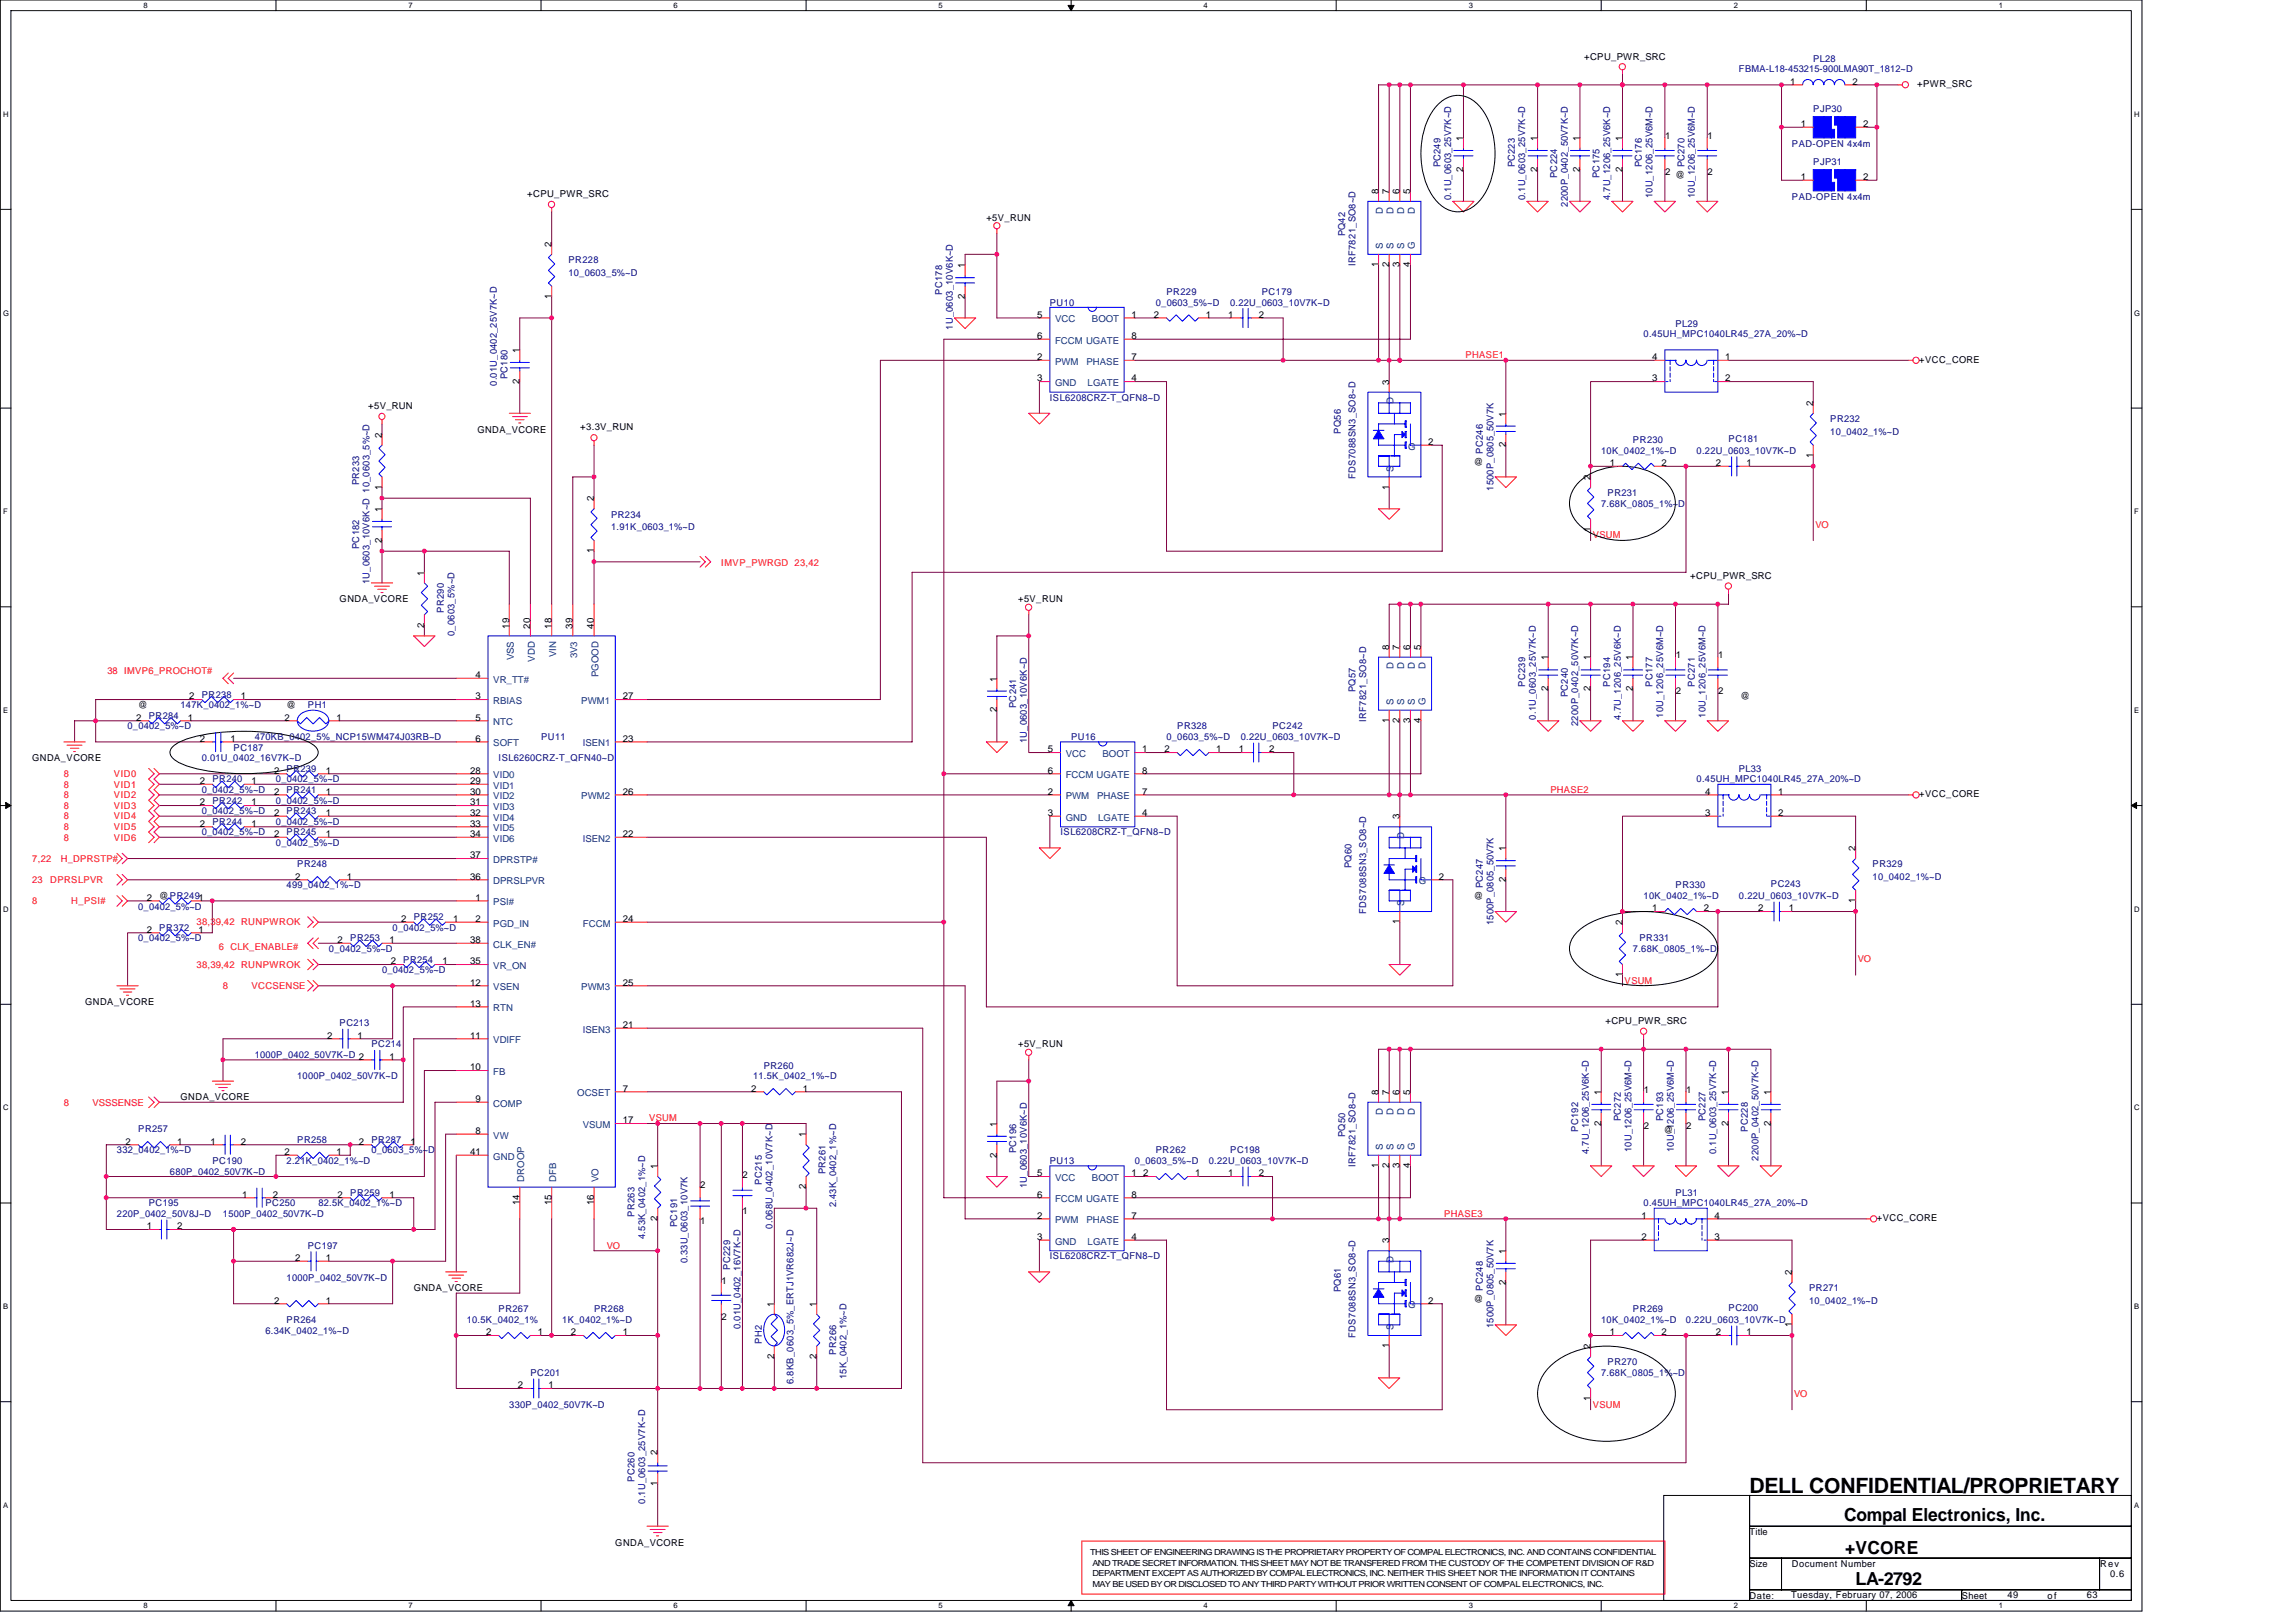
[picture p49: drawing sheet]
<svg xmlns="http://www.w3.org/2000/svg" width="297mm" height="210mm" viewBox="0 0 297 210" stroke-linecap="round" stroke-linejoin="round" font-family="sans-serif">
<defs><g id="words">
<text font-size="2.7" x="226.4" y="193.2">DELL CONFIDENTIAL/PROPRIETARY</text>
<g font-size="2.3">
<text x="238.6" y="196.8">Compal Electronics, Inc.</text>
<text x="238.7" y="201">+VCORE</text>
<text x="240.1" y="205.2">LA-2792</text>
</g>
<g font-size="1.2">
<text x="205" y="7.7">+CPU_PWR_SRC</text>
<text x="231.6" y="11">1</text>
<text x="239.6" y="11">2</text>
<text x="248" y="11.3">+PWR_SRC</text>
<text x="215.4" y="18">1</text>
<text x="220.9" y="18">1</text>
<text x="233" y="16.4">1</text>
<text x="241" y="16.4">2</text>
<text x="189.3" y="22.2" transform="rotate(-90 189.3 22.2)">2</text>
<text x="189.3" y="18.2" transform="rotate(-90 189.3 18.2)">1</text>
<text x="198.9" y="22.2" transform="rotate(-90 198.9 22.2)">2</text>
<text x="198.9" y="18.2" transform="rotate(-90 198.9 18.2)">1</text>
<text x="204.4" y="22.2" transform="rotate(-90 204.4 22.2)">2</text>
<text x="204.4" y="18.2" transform="rotate(-90 204.4 18.2)">1</text>
<text x="209.9" y="22.2" transform="rotate(-90 209.9 22.2)">2</text>
<text x="209.9" y="18.2" transform="rotate(-90 209.9 18.2)">1</text>
<text x="215.4" y="22.6">2</text>
<text x="216.8" y="23.1">@</text>
<text x="220.9" y="22.6">2</text>
<text x="233" y="23.3">1</text>
<text x="241" y="23.3">2</text>
<text x="68.2" y="25.5">+CPU_PWR_SRC</text>
<text x="127.6" y="28.6">+5V_RUN</text>
<text x="178.3" y="25.1" transform="rotate(-90 178.3 25.1)">8</text>
<text x="179.7" y="25.1" transform="rotate(-90 179.7 25.1)">7</text>
<text x="181.1" y="25.1" transform="rotate(-90 181.1 25.1)">6</text>
<text x="182.5" y="25.1" transform="rotate(-90 182.5 25.1)">5</text>
<text x="71.3" y="32" transform="rotate(-90 71.3 32)">2</text>
<text x="124.8" y="34.7" transform="rotate(-90 124.8 34.7)">1</text>
<text x="178.3" y="34.6" transform="rotate(-90 178.3 34.6)">1</text>
<text x="179.7" y="34.6" transform="rotate(-90 179.7 34.6)">2</text>
<text x="181.1" y="34.6" transform="rotate(-90 181.1 34.6)">3</text>
<text x="182.5" y="34.6" transform="rotate(-90 182.5 34.6)">4</text>
<text x="71.3" y="38.7" transform="rotate(-90 71.3 38.7)">1</text>
<text x="124.8" y="38.7" transform="rotate(-90 124.8 38.7)">2</text>
<text x="134.2" y="41.1">5</text>
<text x="146.4" y="41.1">1</text>
<text x="149.3" y="41.1">2</text>
<text x="156" y="41.1">1</text>
<text x="158.9" y="41.1">1</text>
<text x="162.9" y="41.1">2</text>
<text x="67.2" y="45.7" transform="rotate(-90 67.2 45.7)">1</text>
<text x="134.2" y="43.9">6</text>
<text x="134.2" y="46.6">2</text>
<text x="146.4" y="43.9">8</text>
<text x="146.4" y="46.6">7</text>
<text x="213.8" y="46.6">4</text>
<text x="223.2" y="46.6">1</text>
<text x="248.3" y="46.9">+VCC_CORE</text>
<text x="47.6" y="53">+5V_RUN</text>
<text x="67.2" y="49.7" transform="rotate(-90 67.2 49.7)">2</text>
<text x="134.2" y="49.4">3</text>
<text x="146.4" y="49.4">4</text>
<text x="179.7" y="49.8" transform="rotate(-90 179.7 49.8)">3</text>
<text x="194.8" y="53.9" transform="rotate(-90 194.8 53.9)">1</text>
<text x="213.8" y="49.4">3</text>
<text x="223.2" y="49.4">2</text>
<text x="234.6" y="52.5" transform="rotate(-90 234.6 52.5)">2</text>
<text x="49.4" y="56.7" transform="rotate(-90 49.4 56.7)">2</text>
<text x="61.8" y="56">GNDA_VCORE</text>
<text x="75.1" y="55.7">+3.3V_RUN</text>
<text x="184.8" y="57.6">2</text>
<text x="194.8" y="57.9" transform="rotate(-90 194.8 57.9)">2</text>
<text x="234.6" y="59.3" transform="rotate(-90 234.6 59.3)">1</text>
<text x="49.4" y="63.4" transform="rotate(-90 49.4 63.4)">1</text>
<text x="76.8" y="64.9" transform="rotate(-90 76.8 64.9)">2</text>
<text x="179.7" y="63.4" transform="rotate(-90 179.7 63.4)">1</text>
<text x="190.7" y="60.1">@</text>
<text x="205.8" y="62.1" transform="rotate(-90 205.8 62.1)">2</text>
<text x="208.3" y="60.3">1</text>
<text x="215" y="60.3">2</text>
<text x="222" y="60.3">2</text>
<text x="225.9" y="60.3">1</text>
<text x="49.4" y="70.2" transform="rotate(-90 49.4 70.2)">2</text>
<text x="49.4" y="66.3" transform="rotate(-90 49.4 66.3)">1</text>
<text x="76.8" y="71.6" transform="rotate(-90 76.8 71.6)">1</text>
<text x="205.8" y="68.9" transform="rotate(-90 205.8 68.9)">1</text>
<text x="43.9" y="77.9">GNDA_VCORE</text>
<text x="54.9" y="74.5" transform="rotate(-90 54.9 74.5)">1</text>
<text x="131.7" y="77.9">+5V_RUN</text>
<text x="218.7" y="74.9">+CPU_PWR_SRC</text>
<text x="54.9" y="81.2" transform="rotate(-90 54.9 81.2)">2</text>
<text x="65.9" y="81.3" transform="rotate(-90 65.9 81.3)">19</text>
<text x="68.6" y="81.3" transform="rotate(-90 68.6 81.3)">20</text>
<text x="71.3" y="81.3" transform="rotate(-90 71.3 81.3)">18</text>
<text x="74.1" y="81.3" transform="rotate(-90 74.1 81.3)">39</text>
<text x="76.8" y="81.3" transform="rotate(-90 76.8 81.3)">40</text>
<text x="61.5" y="87.8">4</text>
<text x="128.9" y="88.2" transform="rotate(-90 128.9 88.2)">1</text>
<text x="179.7" y="84.1" transform="rotate(-90 179.7 84.1)">8</text>
<text x="181.1" y="84.1" transform="rotate(-90 181.1 84.1)">7</text>
<text x="182.5" y="84.1" transform="rotate(-90 182.5 84.1)">6</text>
<text x="183.8" y="84.1" transform="rotate(-90 183.8 84.1)">5</text>
<text x="200.3" y="89.4" transform="rotate(-90 200.3 89.4)">2</text>
<text x="200.3" y="85.5" transform="rotate(-90 200.3 85.5)">1</text>
<text x="205.8" y="89.4" transform="rotate(-90 205.8 89.4)">2</text>
<text x="205.8" y="85.5" transform="rotate(-90 205.8 85.5)">1</text>
<text x="211.2" y="89.4" transform="rotate(-90 211.2 89.4)">2</text>
<text x="211.2" y="85.5" transform="rotate(-90 211.2 85.5)">1</text>
<text x="216.8" y="85.2">1</text>
<text x="216.8" y="89.9">2</text>
<text x="222.3" y="85.2">1</text>
<text x="222.3" y="89.9">2</text>
<text x="17.6" y="93.3">2</text>
<text x="17.9" y="91.7">@</text>
<text x="24.3" y="93.3">1</text>
<text x="24.5" y="90.5">2</text>
<text x="25.8" y="96">2</text>
<text x="29.8" y="96">1</text>
<text x="31.2" y="90.5">1</text>
<text x="36.8" y="93.3">2</text>
<text x="37.1" y="91.7">@</text>
<text x="43.5" y="93.3">1</text>
<text x="61.5" y="90.5">3</text>
<text x="61.5" y="93.3">5</text>
<text x="61.5" y="96">6</text>
<text x="80.6" y="96">23</text>
<text x="80.6" y="90.5">27</text>
<text x="128.9" y="92.2" transform="rotate(-90 128.9 92.2)">2</text>
<text x="179.7" y="93.6" transform="rotate(-90 179.7 93.6)">1</text>
<text x="181.1" y="93.6" transform="rotate(-90 181.1 93.6)">2</text>
<text x="182.5" y="93.6" transform="rotate(-90 182.5 93.6)">3</text>
<text x="183.8" y="93.6" transform="rotate(-90 183.8 93.6)">4</text>
<text x="225.2" y="90.4">@</text>
<text x="4.2" y="98.5">GNDA_VCORE</text>
<text x="25.8" y="101.5">2</text>
<text x="32.6" y="101.5">1</text>
<text x="35.5" y="100.1">2</text>
<text x="42.1" y="100.1">1</text>
<text x="60.8" y="100.1">28</text>
<text x="60.8" y="101.5">29</text>
<text x="135.6" y="100.1">6</text>
<text x="135.6" y="97.4">5</text>
<text x="147.8" y="97.4">1</text>
<text x="147.8" y="100.1">8</text>
<text x="150.7" y="97.4">2</text>
<text x="157.3" y="97.4">1</text>
<text x="160.3" y="97.4">1</text>
<text x="164.2" y="97.4">2</text>
<text x="25.8" y="107">2</text>
<text x="25.8" y="104.2">2</text>
<text x="32.6" y="107">1</text>
<text x="32.6" y="104.2">1</text>
<text x="35.5" y="102.8">2</text>
<text x="35.5" y="105.6">2</text>
<text x="42.1" y="102.8">1</text>
<text x="42.1" y="105.6">1</text>
<text x="60.8" y="107">33</text>
<text x="60.8" y="102.8">30</text>
<text x="60.8" y="104.2">31</text>
<text x="60.8" y="105.6">32</text>
<text x="80.6" y="102.8">26</text>
<text x="135.6" y="102.8">2</text>
<text x="135.6" y="105.6">3</text>
<text x="147.8" y="105.6">4</text>
<text x="147.8" y="102.8">7</text>
<text x="181.1" y="106" transform="rotate(-90 181.1 106)">3</text>
<text x="220.6" y="105.6">3</text>
<text x="220.6" y="102.8">4</text>
<text x="230.1" y="102.8">1</text>
<text x="230.1" y="105.6">2</text>
<text x="248.3" y="103.2">+VCC_CORE</text>
<text x="35.5" y="108.3">2</text>
<text x="38.2" y="113.8">2</text>
<text x="42.1" y="108.3">1</text>
<text x="44.9" y="113.8">1</text>
<text x="60.8" y="113.8">36</text>
<text x="60.8" y="111.1">37</text>
<text x="60.8" y="108.3">34</text>
<text x="80.6" y="108.3">22</text>
<text x="186.2" y="113.8">2</text>
<text x="194.8" y="110.2" transform="rotate(-90 194.8 110.2)">1</text>
<text x="240" y="110.2" transform="rotate(-90 240 110.2)">2</text>
<text x="19" y="116.6">2</text>
<text x="20.6" y="116.3">@PR2491</text>
<text x="51.9" y="119.3">2</text>
<text x="58.6" y="119.3">1</text>
<text x="61.5" y="119.3">2</text>
<text x="61.5" y="116.6">1</text>
<text x="80.6" y="119.3">24</text>
<text x="181.1" y="119.6" transform="rotate(-90 181.1 119.6)">1</text>
<text x="190.7" y="116.3">@</text>
<text x="194.8" y="114.1" transform="rotate(-90 194.8 114.1)">2</text>
<text x="209.9" y="119.8" transform="rotate(-90 209.9 119.8)">2</text>
<text x="213.8" y="117.9">1</text>
<text x="220.4" y="117.9">2</text>
<text x="227.5" y="117.9">2</text>
<text x="231.4" y="117.9">1</text>
<text x="240" y="116.9" transform="rotate(-90 240 116.9)">1</text>
<text x="19" y="120.7">2</text>
<text x="25.7" y="120.7">1</text>
<text x="43.7" y="122">2</text>
<text x="50.4" y="122">1</text>
<text x="50.5" y="124.8">2</text>
<text x="57.2" y="124.8">1</text>
<text x="60.8" y="122">38</text>
<text x="60.8" y="124.8">35</text>
<text x="11" y="130">GNDA_VCORE</text>
<text x="60.8" y="130.3">13</text>
<text x="60.8" y="127.6">12</text>
<text x="80.6" y="127.6">25</text>
<text x="209.9" y="126.5" transform="rotate(-90 209.9 126.5)">1</text>
<text x="42.3" y="134.4">2</text>
<text x="46.3" y="134.4">1</text>
<text x="50.4" y="137.1">1</text>
<text x="60.8" y="134.4">11</text>
<text x="80.6" y="133">21</text>
<text x="131.7" y="135.6">+5V_RUN</text>
<text x="207.7" y="132.5">+CPU_PWR_SRC</text>
<text x="23.4" y="142.4">GNDA_VCORE</text>
<text x="60.8" y="138.5">10</text>
<text x="61.5" y="142.6">9</text>
<text x="80.6" y="141.3">7</text>
<text x="97.2" y="141.3">2</text>
<text x="103.9" y="141.3">1</text>
<text x="178.3" y="141.7" transform="rotate(-90 178.3 141.7)">8</text>
<text x="179.7" y="141.7" transform="rotate(-90 179.7 141.7)">7</text>
<text x="181.1" y="141.7" transform="rotate(-90 181.1 141.7)">6</text>
<text x="182.5" y="141.7" transform="rotate(-90 182.5 141.7)">5</text>
<text x="207.1" y="141.7" transform="rotate(-90 207.1 141.7)">1</text>
<text x="212.7" y="141.4">1</text>
<text x="218.1" y="141.4">1</text>
<text x="223.6" y="141.7" transform="rotate(-90 223.6 141.7)">1</text>
<text x="229.1" y="141.7" transform="rotate(-90 229.1 141.7)">1</text>
<text x="16.3" y="148.1">2</text>
<text x="22.9" y="148.1">1</text>
<text x="27.2" y="148.1">1</text>
<text x="31.2" y="148.1">2</text>
<text x="36.8" y="149.5">2</text>
<text x="43.5" y="149.5">1</text>
<text x="46.4" y="148.1">2</text>
<text x="53.1" y="148.1">1</text>
<text x="60.8" y="149.5">41</text>
<text x="61.5" y="146.7">8</text>
<text x="80.6" y="145.4">17</text>
<text x="104.3" y="147.2" transform="rotate(-90 104.3 147.2)">1</text>
<text x="128.9" y="149.8" transform="rotate(-90 128.9 149.8)">2</text>
<text x="128.9" y="145.8" transform="rotate(-90 128.9 145.8)">1</text>
<text x="207.1" y="145.7" transform="rotate(-90 207.1 145.7)">2</text>
<text x="212.7" y="146.1">2</text>
<text x="215.2" y="146.6">@</text>
<text x="218.1" y="146.1">2</text>
<text x="223.6" y="145.7" transform="rotate(-90 223.6 145.7)">2</text>
<text x="229.1" y="145.7" transform="rotate(-90 229.1 145.7)">2</text>
<text x="31.3" y="155">1</text>
<text x="35.3" y="155">2</text>
<text x="43.7" y="155">2</text>
<text x="50.4" y="155">1</text>
<text x="67.2" y="156" transform="rotate(-90 67.2 156)">14</text>
<text x="71.3" y="156" transform="rotate(-90 71.3 156)">15</text>
<text x="76.8" y="156" transform="rotate(-90 76.8 156)">16</text>
<text x="85.1" y="151.3" transform="rotate(-90 85.1 151.3)">1</text>
<text x="90.6" y="153.8">2</text>
<text x="96.1" y="152.4">2</text>
<text x="104.3" y="153.9" transform="rotate(-90 104.3 153.9)">2</text>
<text x="134.2" y="155">6</text>
<text x="134.2" y="152.2">5</text>
<text x="146.4" y="152.2">1</text>
<text x="146.4" y="155">8</text>
<text x="147.9" y="152.2">2</text>
<text x="154.6" y="152.2">1</text>
<text x="158.9" y="152.2">1</text>
<text x="162.9" y="152.2">2</text>
<text x="178.3" y="151.2" transform="rotate(-90 178.3 151.2)">1</text>
<text x="179.7" y="151.2" transform="rotate(-90 179.7 151.2)">2</text>
<text x="181.1" y="151.2" transform="rotate(-90 181.1 151.2)">3</text>
<text x="182.5" y="151.2" transform="rotate(-90 182.5 151.2)">4</text>
<text x="19" y="159.1">1</text>
<text x="22.9" y="159.1">2</text>
<text x="85.1" y="158" transform="rotate(-90 85.1 158)">2</text>
<text x="90.6" y="158.4">1</text>
<text x="96.1" y="157.1">1</text>
<text x="134.2" y="157.7">2</text>
<text x="134.2" y="160.5">3</text>
<text x="146.4" y="160.5">4</text>
<text x="146.4" y="157.7">7</text>
<text x="179.7" y="160.9" transform="rotate(-90 179.7 160.9)">3</text>
<text x="212.4" y="157.7">1</text>
<text x="212.4" y="160.5">2</text>
<text x="221.8" y="160.5">3</text>
<text x="221.8" y="157.7">4</text>
<text x="242.8" y="158">+VCC_CORE</text>
<text x="38.2" y="163.2">2</text>
<text x="42.1" y="163.2">1</text>
<text x="53.5" y="167.1">GNDA_VCORE</text>
<text x="93.3" y="166.1">1</text>
<text x="194.8" y="166.2" transform="rotate(-90 194.8 166.2)">2</text>
<text x="194.8" y="162.3" transform="rotate(-90 194.8 162.3)">1</text>
<text x="231.8" y="165" transform="rotate(-90 231.8 165)">2</text>
<text x="35.5" y="168.7">2</text>
<text x="42.1" y="168.7">1</text>
<text x="62.9" y="172.8">2</text>
<text x="69.6" y="172.8">1</text>
<text x="73.8" y="172.8">2</text>
<text x="80.6" y="172.8">1</text>
<text x="93.3" y="170.8">2</text>
<text x="100.2" y="169.1" transform="rotate(-90 100.2 169.1)">1</text>
<text x="105.6" y="169.1" transform="rotate(-90 105.6 169.1)">1</text>
<text x="184.8" y="168.7">2</text>
<text x="190.7" y="168.5">@</text>
<text x="208.3" y="172.8">1</text>
<text x="215" y="172.8">2</text>
<text x="222" y="172.8">2</text>
<text x="225.9" y="172.8">1</text>
<text x="231.8" y="171.7" transform="rotate(-90 231.8 171.7)">1</text>
<text x="67" y="179.7">2</text>
<text x="70.9" y="179.7">1</text>
<text x="100.2" y="175.9" transform="rotate(-90 100.2 175.9)">2</text>
<text x="105.6" y="175.9" transform="rotate(-90 105.6 175.9)">2</text>
<text x="179.7" y="174.5" transform="rotate(-90 179.7 174.5)">1</text>
<text x="205.8" y="174.6" transform="rotate(-90 205.8 174.6)">2</text>
<text x="205.8" y="181.3" transform="rotate(-90 205.8 181.3)">1</text>
<text x="85.1" y="188.3" transform="rotate(-90 85.1 188.3)">2</text>
<text x="85.1" y="192.3" transform="rotate(-90 85.1 192.3)">1</text>
<text x="79.6" y="200">GNDA_VCORE</text>
<text x="226.4" y="198.6">Title</text>
<text x="226.4" y="202.8">Size</text>
<text x="231.8" y="202.8">Document Number</text>
<text x="271.7" y="202.8">Rev</text>
<text x="226.4" y="206.9">Date:</text>
<text x="231.7" y="206.7">Tuesday, February 07, 2006</text>
<text x="253.8" y="206.9">Sheet</text>
<text x="259.7" y="206.7">49</text>
<text x="264.9" y="206.9">o f</text>
<text x="270" y="206.7">63</text>
<text x="273" y="204.1">0.6</text>
</g>
<g font-size="1.2" fill="#000080">
<text x="225" y="9.4">FBMA-L18-453215-900LMA90T_1812~D</text>
<text x="234.6" y="8">PL28</text>
<text x="234.6" y="14.4">PJP30</text>
<text x="186.3" y="21.7" transform="rotate(-90 186.3 21.7)">PC249</text>
<text x="196" y="21.7" transform="rotate(-90 196 21.7)">PC223</text>
<text x="201.4" y="23.1" transform="rotate(-90 201.4 23.1)">PC224</text>
<text x="206.9" y="23.1" transform="rotate(-90 206.9 23.1)">PC175</text>
<text x="212.4" y="21.7" transform="rotate(-90 212.4 21.7)">PC176</text>
<text x="217.9" y="21.7" transform="rotate(-90 217.9 21.7)">PC270</text>
<text x="231.8" y="19">PAD-OPEN 4x4m</text>
<text x="234.6" y="21.3">PJP31</text>
<text x="187.7" y="25.9" transform="rotate(-90 187.7 25.9)">0.1U_0603_25V7K~D</text>
<text x="197.3" y="25.9" transform="rotate(-90 197.3 25.9)">0.1U_0603_25V7K~D</text>
<text x="202.8" y="26.8" transform="rotate(-90 202.8 26.8)">2200P_0402_50V7K~D</text>
<text x="208.3" y="25.9" transform="rotate(-90 208.3 25.9)">4.7U_1206_25V6K~D</text>
<text x="213.8" y="25.7" transform="rotate(-90 213.8 25.7)">10U_1206_25V6M~D</text>
<text x="219.3" y="25.7" transform="rotate(-90 219.3 25.7)">10U_1206_25V6M~D</text>
<text x="231.8" y="25.8">PAD-OPEN 4x4m</text>
<text x="73.6" y="34">PR228</text>
<text x="73.6" y="35.7">10_0603_5%~D</text>
<text x="174" y="30.6" transform="rotate(-90 174 30.6)">PQ42</text>
<text x="175.4" y="34.4" transform="rotate(-90 175.4 34.4)">IRF7821_SO8~D</text>
<text x="121.9" y="38.1" transform="rotate(-90 121.9 38.1)">PC178</text>
<text x="135.8" y="39.5">PU10</text>
<text x="149.5" y="39.5">0_0603_5%~D</text>
<text x="150.9" y="38.2">PR229</text>
<text x="159.1" y="39.5">0.22U_0603_10V7K~D</text>
<text x="163.3" y="38.2">PC179</text>
<text x="123.3" y="42.7" transform="rotate(-90 123.3 42.7)">1U_0603_10V6K~D</text>
<text x="212.6" y="43.6">0.45UH_MPC1040LR45_27A_20%~D</text>
<text x="216.8" y="42.3">PL29</text>
<text x="64.3" y="49.9" transform="rotate(-90 64.3 49.9)">0.01U_0402_25V7K~D</text>
<text x="65.7" y="49.1" transform="rotate(-90 65.7 49.1)">PC180</text>
<text x="135.8" y="51.9">ISL6208CRZ-T_QFN8~D</text>
<text x="173.5" y="56.1" transform="rotate(-90 173.5 56.1)">PQ56</text>
<text x="191.8" y="58.7" transform="rotate(-90 191.8 58.7)">PC246</text>
<text x="207.2" y="58.7">10K_0402_1%~D</text>
<text x="211.3" y="57.4">PR230</text>
<text x="219.5" y="58.7">0.22U_0603_10V7K~D</text>
<text x="223.6" y="57.2">PC181</text>
<text x="236.8" y="54.6">PR232</text>
<text x="236.8" y="56.3">10_0402_1%~D</text>
<text x="46.5" y="62.8" transform="rotate(-90 46.5 62.8)">PR233</text>
<text x="175.4" y="62" transform="rotate(-90 175.4 62)">FDS7088SN3_SO8~D</text>
<text x="193.2" y="63.5" transform="rotate(-90 193.2 63.5)">1500P_0805_50V7K</text>
<text x="207.2" y="65.6">7.68K_0805_1%~D</text>
<text x="208" y="64.2">PR231</text>
<text x="46.5" y="71.1" transform="rotate(-90 46.5 71.1)">PC182</text>
<text x="79.1" y="67">PR234</text>
<text x="79.1" y="68.6">1.91K_0603_1%~D</text>
<text x="47.8" y="75.6" transform="rotate(-90 47.8 75.6)">1U_0603_10V6K~D 10_0603_5%~D</text>
<text x="57.4" y="79.3" transform="rotate(-90 57.4 79.3)">PR290</text>
<text x="58.8" y="82.3" transform="rotate(-90 58.8 82.3)">0_0603_5%~D</text>
<text x="175.4" y="89.6" transform="rotate(-90 175.4 89.6)">PQ57</text>
<text x="197.3" y="88.9" transform="rotate(-90 197.3 88.9)">PC239</text>
<text x="208.3" y="88.9" transform="rotate(-90 208.3 88.9)">PC194</text>
<text x="213.8" y="88.9" transform="rotate(-90 213.8 88.9)">PC177</text>
<text x="219.3" y="88.9" transform="rotate(-90 219.3 88.9)">PC271</text>
<text x="16.5" y="94.4">0_0402_5%~D</text>
<text x="19.2" y="93">PR284</text>
<text x="23.4" y="91.7">147K_0402_1%~D</text>
<text x="26.1" y="90.3">PR238</text>
<text x="33" y="95.8">470KB_0402_5%_NCP15WM474J03RB~D</text>
<text x="39.8" y="91.7">PH1</text>
<text x="70" y="95.8">PU11</text>
<text x="131.5" y="91.6" transform="rotate(-90 131.5 91.6)">PC241</text>
<text x="138.6" y="95.8">PU16</text>
<text x="150.9" y="95.8">0_0603_5%~D</text>
<text x="152.3" y="94.4">PR328</text>
<text x="160.5" y="95.8">0.22U_0603_10V7K~D</text>
<text x="164.6" y="94.4">PC242</text>
<text x="176.8" y="93.4" transform="rotate(-90 176.8 93.4)">IRF7821_SO8~D</text>
<text x="198.7" y="93.1" transform="rotate(-90 198.7 93.1)">0.1U_0603_25V7K~D</text>
<text x="202.8" y="90.3" transform="rotate(-90 202.8 90.3)">PC240</text>
<text x="204.2" y="94" transform="rotate(-90 204.2 94)">2200P_0402_50V7K~D</text>
<text x="209.7" y="93.1" transform="rotate(-90 209.7 93.1)">4.7U_1206_25V6K~D</text>
<text x="215.2" y="92.9" transform="rotate(-90 215.2 92.9)">10U_1206_25V6M~D</text>
<text x="220.6" y="92.9" transform="rotate(-90 220.6 92.9)">10U_1206_25V6M~D</text>
<text x="26.1" y="98.5">0.01U_0402_16V7K~D</text>
<text x="27.5" y="101.3">PR240</text>
<text x="30.2" y="97.1">PC187</text>
<text x="35.7" y="101.3">0_0402_5%~D</text>
<text x="37.1" y="99.9">PR239</text>
<text x="64.5" y="98.5">ISL6260CRZ-T_QFN40~D</text>
<text x="132.9" y="96.2" transform="rotate(-90 132.9 96.2)">1U_0603_10V6K~D</text>
<text x="219.5" y="101.3">0.45UH_MPC1040LR45_27A_20%~D</text>
<text x="225" y="99.9">PL33</text>
<text x="26.1" y="102.6">0_0402_5%~D</text>
<text x="26.1" y="105.4">0_0402_5%~D</text>
<text x="27.5" y="106.7">PR244</text>
<text x="27.5" y="104">PR242</text>
<text x="35.7" y="104">0_0402_5%~D</text>
<text x="35.7" y="106.7">0_0402_5%~D</text>
<text x="37.1" y="102.6">PR241</text>
<text x="37.1" y="105.4">PR243</text>
<text x="26.1" y="108.1">0_0402_5%~D</text>
<text x="35.7" y="109.5">0_0402_5%~D</text>
<text x="37.1" y="108.1">PR245</text>
<text x="38.5" y="112.2">PR248</text>
<text x="137.2" y="108.1">ISL6208CRZ-T_QFN8~D</text>
<text x="174.8" y="112.3" transform="rotate(-90 174.8 112.3)">PQ60</text>
<text x="242.3" y="112.2">PR329</text>
<text x="242.3" y="113.9">10_0402_1%~D</text>
<text x="17.9" y="117.7">0_0402_5%~D</text>
<text x="37.1" y="115">499_0402_1%~D</text>
<text x="53.5" y="119.1">PR252</text>
<text x="176.8" y="118.2" transform="rotate(-90 176.8 118.2)">FDS7088SN3_SO8~D</text>
<text x="191.8" y="114.9" transform="rotate(-90 191.8 114.9)">PC247</text>
<text x="193.2" y="119.7" transform="rotate(-90 193.2 119.7)">1500P_0805_50V7K</text>
<text x="212.6" y="116.3">10K_0402_1%~D</text>
<text x="216.8" y="115">PR330</text>
<text x="225" y="116.3">0.22U_0603_10V7K~D</text>
<text x="229.1" y="114.8">PC243</text>
<text x="17.9" y="121.8">0_0402_5%~D</text>
<text x="20.6" y="120.5">PR372</text>
<text x="42.6" y="123.2">0_0402_5%~D</text>
<text x="45.3" y="121.8">PR253</text>
<text x="49.4" y="125.9">0_0402_5%~D</text>
<text x="50.8" y="120.5">0_0402_5%~D</text>
<text x="52.2" y="124.6">PR254</text>
<text x="211.3" y="123.2">7.68K_0805_1%~D</text>
<text x="212.1" y="121.8">PR331</text>
<text x="33" y="136.9">1000P_0402_50V7K~D 2</text>
<text x="43.9" y="132.8">PC213</text>
<text x="48" y="135.6">PC214</text>
<text x="38.5" y="139.7">1000P_0402_50V7K~D</text>
<text x="97.4" y="139.7">11.5K_0402_1%~D</text>
<text x="98.8" y="138.3">PR260</text>
<text x="15.1" y="149.3">332_0402_1%~D</text>
<text x="17.9" y="146.5">PR257</text>
<text x="38.5" y="147.9">PR258</text>
<text x="48" y="147.9">PR287</text>
<text x="48" y="149.3">0_0603_5%~D</text>
<text x="131.5" y="149.2" transform="rotate(-90 131.5 149.2)">PC196</text>
<text x="149.5" y="149.3">PR262</text>
<text x="159.1" y="149.3">PC198</text>
<text x="174" y="147.2" transform="rotate(-90 174 147.2)">PQ50</text>
<text x="204.2" y="146.5" transform="rotate(-90 204.2 146.5)">PC192</text>
<text x="205.5" y="149.4" transform="rotate(-90 205.5 149.4)">4.7U_1206_25V6K~D</text>
<text x="209.7" y="145.1" transform="rotate(-90 209.7 145.1)">PC272</text>
<text x="211" y="149.1" transform="rotate(-90 211 149.1)">10U_1206_25V6M~D</text>
<text x="215.2" y="145.1" transform="rotate(-90 215.2 145.1)">PC193</text>
<text x="216.5" y="149.1" transform="rotate(-90 216.5 149.1)">10U_1206_25V6M~D</text>
<text x="220.6" y="145.1" transform="rotate(-90 220.6 145.1)">PC227</text>
<text x="222" y="149.4" transform="rotate(-90 222 149.4)">0.1U_0603_25V7K~D</text>
<text x="226.1" y="146.5" transform="rotate(-90 226.1 146.5)">PC228</text>
<text x="22" y="152">680P_0402_50V7K~D</text>
<text x="27.5" y="150.6">PC190</text>
<text x="37.1" y="150.6">2.21K_0402_1%~D</text>
<text x="45.3" y="154.7">PR259</text>
<text x="98.6" y="153.4" transform="rotate(-90 98.6 153.4)">PC215</text>
<text x="106.8" y="152" transform="rotate(-90 106.8 152)">PR261</text>
<text x="132.9" y="153.8" transform="rotate(-90 132.9 153.8)">1U_0603_10V6K~D</text>
<text x="135.8" y="150.6">PU13</text>
<text x="146.8" y="150.6">0_0603_5%~D</text>
<text x="156.4" y="150.6">0.22U_0603_10V7K~D</text>
<text x="175.4" y="151" transform="rotate(-90 175.4 151)">IRF7821_SO8~D</text>
<text x="216.8" y="154.7">PL31</text>
<text x="227.5" y="150.2" transform="rotate(-90 227.5 150.2)">2200P_0402_50V7K~D</text>
<text x="15.1" y="157.5">220P_0402_50V8J~D</text>
<text x="19.2" y="156.1">PC195</text>
<text x="28.8" y="157.5">1500P_0402_50V7K~D</text>
<text x="34.3" y="156.1">PC250</text>
<text x="39.8" y="161.6">PC197</text>
<text x="41.2" y="156.1">82.5K_0402_1%~D</text>
<text x="82.1" y="157.5" transform="rotate(-90 82.1 157.5)">PR263</text>
<text x="83.5" y="160.3" transform="rotate(-90 83.5 160.3)">4.53K_0402_1%~D</text>
<text x="87.6" y="158.8" transform="rotate(-90 87.6 158.8)">PC191</text>
<text x="99.9" y="159" transform="rotate(-90 99.9 159)">0.068U_0402_10V7K~D</text>
<text x="108.2" y="156.2" transform="rotate(-90 108.2 156.2)">2.43K_0402_1%~D</text>
<text x="212.6" y="156.1">0.45UH_MPC1040LR45_27A_20%~D</text>
<text x="37.1" y="165.7">1000P_0402_50V7K~D</text>
<text x="89" y="163.5" transform="rotate(-90 89 163.5)">0.33U_0603_10V7K</text>
<text x="94.5" y="164.3" transform="rotate(-90 94.5 164.3)">PC229</text>
<text x="135.8" y="163">ISL6208CRZ-T_QFN8~D</text>
<text x="173.5" y="167.2" transform="rotate(-90 173.5 167.2)">PQ61</text>
<text x="191.8" y="167.1" transform="rotate(-90 191.8 167.1)">PC248</text>
<text x="234" y="167.1">PR271</text>
<text x="34.3" y="172.6">6.34K_0402_1%~D</text>
<text x="37.1" y="171.2">PR264</text>
<text x="60.4" y="171.2">10.5K_0402_1%</text>
<text x="64.5" y="169.8">PR267</text>
<text x="72.7" y="171.2">1K_0402_1%~D</text>
<text x="76.9" y="169.8">PR268</text>
<text x="95.8" y="172" transform="rotate(-90 95.8 172)">0.01U_0402_16V7K~D</text>
<text x="98.6" y="173.9" transform="rotate(-90 98.6 173.9)">PH2</text>
<text x="175.4" y="173.1" transform="rotate(-90 175.4 173.1)">FDS7088SN3_SO8~D</text>
<text x="193.2" y="171.9" transform="rotate(-90 193.2 171.9)">1500P_0805_50V7K</text>
<text x="207.2" y="171.2">10K_0402_1%~D</text>
<text x="211.3" y="169.8">PR269</text>
<text x="218.1" y="171.2">0.22U_0603_10V7K~D</text>
<text x="223.6" y="169.7">PC200</text>
<text x="234" y="168.7">10_0402_1%~D</text>
<text x="68.6" y="178.1">PC201</text>
<text x="102.7" y="179.1" transform="rotate(-90 102.7 179.1)">6.8KB_0603_5%_ERTJ1VR682J~D</text>
<text x="108.2" y="175.3" transform="rotate(-90 108.2 175.3)">PR266</text>
<text x="109.5" y="178.5" transform="rotate(-90 109.5 178.5)">15K_0402_1%~D</text>
<text x="207.2" y="178.1">7.68K_0805_1%~D</text>
<text x="208" y="176.7">PR270</text>
<text x="65.9" y="182.2">330P_0402_50V7K~D</text>
<text x="82.1" y="191.7" transform="rotate(-90 82.1 191.7)">PC260</text>
<text x="83.5" y="194.6" transform="rotate(-90 83.5 194.6)">0.1U_0603_25V7K~D</text>
</g>
<g font-size="1.2" fill="#004080">
<text x="178.9" y="27.6" transform="rotate(-90 178.9 27.6)">D</text>
<text x="180.3" y="27.6" transform="rotate(-90 180.3 27.6)">D</text>
<text x="181.7" y="27.6" transform="rotate(-90 181.7 27.6)">D</text>
<text x="183" y="27.6" transform="rotate(-90 183 27.6)">D</text>
<text x="178.9" y="32.2" transform="rotate(-90 178.9 32.2)">S</text>
<text x="180.3" y="32.2" transform="rotate(-90 180.3 32.2)">S</text>
<text x="181.7" y="32.2" transform="rotate(-90 181.7 32.2)">S</text>
<text x="183" y="32.2" transform="rotate(-90 183 32.2)">G</text>
<text x="136.5" y="41.7">VCC</text>
<text x="141.3" y="41.7">BOOT</text>
<text x="136.5" y="44.5">FCCM UGATE</text>
<text x="136.5" y="47.2">PWM</text>
<text x="140.6" y="47.2">PHASE</text>
<text x="136.5" y="50">GND</text>
<text x="140.7" y="50">LGATE</text>
<text x="180.3" y="52.3" transform="rotate(-90 180.3 52.3)">D</text>
<text x="182.2" y="58.2">G</text>
<text x="180.3" y="61" transform="rotate(-90 180.3 61)">S</text>
<text x="63.8" y="88.3">VR_TT#</text>
<text x="66.5" y="85.4" transform="rotate(-90 66.5 85.4)">VSS</text>
<text x="69.2" y="85.6" transform="rotate(-90 69.2 85.6)">VDD</text>
<text x="71.9" y="85" transform="rotate(-90 71.9 85)">VIN</text>
<text x="74.7" y="85.2" transform="rotate(-90 74.7 85.2)">3V3</text>
<text x="77.4" y="87.6" transform="rotate(-90 77.4 87.6)">PGOOD</text>
<text x="180.3" y="86.6" transform="rotate(-90 180.3 86.6)">D</text>
<text x="181.7" y="86.6" transform="rotate(-90 181.7 86.6)">D</text>
<text x="183" y="86.6" transform="rotate(-90 183 86.6)">D</text>
<text x="184.4" y="86.6" transform="rotate(-90 184.4 86.6)">D</text>
<text x="63.8" y="91.1">RBIAS</text>
<text x="63.8" y="93.9">NTC</text>
<text x="75.2" y="91.1">PWM1</text>
<text x="180.3" y="91.2" transform="rotate(-90 180.3 91.2)">S</text>
<text x="181.7" y="91.2" transform="rotate(-90 181.7 91.2)">S</text>
<text x="183" y="91.2" transform="rotate(-90 183 91.2)">S</text>
<text x="184.4" y="91.2" transform="rotate(-90 184.4 91.2)">G</text>
<text x="63.8" y="96.6">SOFT</text>
<text x="63.8" y="100.7">VID0</text>
<text x="75.4" y="96.6">ISEN1</text>
<text x="137.9" y="100.7">FCCM UGATE</text>
<text x="137.9" y="98">VCC</text>
<text x="142.6" y="98">BOOT</text>
<text x="63.8" y="107.6">VID5</text>
<text x="63.8" y="102.1">VID1</text>
<text x="63.8" y="103.4">VID2</text>
<text x="63.8" y="104.8">VID3</text>
<text x="63.8" y="106.2">VID4</text>
<text x="75.2" y="103.4">PWM2</text>
<text x="137.9" y="103.4">PWM</text>
<text x="137.9" y="106.2">GND</text>
<text x="141.9" y="103.4">PHASE</text>
<text x="142.1" y="106.2">LGATE</text>
<text x="63.8" y="111.7">DPRSTP#</text>
<text x="63.8" y="108.9">VID6</text>
<text x="75.4" y="108.9">ISEN2</text>
<text x="181.7" y="108.6" transform="rotate(-90 181.7 108.6)">D</text>
<text x="63.8" y="119.9">PGD_IN</text>
<text x="63.8" y="117.2">PSI#</text>
<text x="63.8" y="114.4">DPRSLPVR</text>
<text x="75.4" y="119.9">FCCM</text>
<text x="181.7" y="117.3" transform="rotate(-90 181.7 117.3)">S</text>
<text x="183.6" y="114.4">G</text>
<text x="63.8" y="122.6">CLK_EN#</text>
<text x="63.8" y="125.4">VR_ON</text>
<text x="63.8" y="130.9">RTN</text>
<text x="63.8" y="128.1">VSEN</text>
<text x="75.2" y="128.1">PWM3</text>
<text x="63.8" y="135">VDIFF</text>
<text x="75.4" y="133.6">ISEN3</text>
<text x="63.8" y="139.1">FB</text>
<text x="63.8" y="143.2">COMP</text>
<text x="74.7" y="141.9">OCSET</text>
<text x="63.8" y="147.3">VW</text>
<text x="75.4" y="146">VSUM</text>
<text x="178.9" y="148.8" transform="rotate(-90 178.9 148.8)">S</text>
<text x="178.9" y="144.2" transform="rotate(-90 178.9 144.2)">D</text>
<text x="180.3" y="148.8" transform="rotate(-90 180.3 148.8)">S</text>
<text x="180.3" y="144.2" transform="rotate(-90 180.3 144.2)">D</text>
<text x="181.7" y="148.8" transform="rotate(-90 181.7 148.8)">S</text>
<text x="181.7" y="144.2" transform="rotate(-90 181.7 144.2)">D</text>
<text x="183" y="148.8" transform="rotate(-90 183 148.8)">G</text>
<text x="183" y="144.2" transform="rotate(-90 183 144.2)">D</text>
<text x="63.8" y="150.1">GND</text>
<text x="67.8" y="153" transform="rotate(-90 67.8 153)">DROOP</text>
<text x="71.9" y="153" transform="rotate(-90 71.9 153)">DFB</text>
<text x="77.4" y="153" transform="rotate(-90 77.4 153)">VO</text>
<text x="136.5" y="155.6">FCCM UGATE</text>
<text x="136.5" y="152.8">VCC</text>
<text x="141.3" y="152.8">BOOT</text>
<text x="136.5" y="158.3">PWM</text>
<text x="136.5" y="161.1">GND</text>
<text x="140.6" y="158.3">PHASE</text>
<text x="140.7" y="161.1">LGATE</text>
<text x="180.3" y="163.4" transform="rotate(-90 180.3 163.4)">D</text>
<text x="180.3" y="172.1" transform="rotate(-90 180.3 172.1)">S</text>
<text x="182.2" y="169.3">G</text>
</g>
<g font-size="1.2" fill="#f00">
<text x="189.6" y="46.4">PHASE1</text>
<text x="206.1" y="69.7">VSUM</text>
<text x="234.9" y="68.3">VO</text>
<text x="93.3" y="73.3">IMVP_PWRGD 23,42</text>
<text x="13.9" y="87.3">38 IMVP6_PROCHOT#</text>
<text x="8.3" y="100.6">8</text>
<text x="8.3" y="101.9">8</text>
<text x="14.7" y="100.6">VID0</text>
<text x="14.7" y="101.9">VID1</text>
<text x="8.3" y="103.3">8</text>
<text x="8.3" y="106">8</text>
<text x="8.3" y="104.7">8</text>
<text x="8.3" y="107.4">8</text>
<text x="14.7" y="103.3">VID2</text>
<text x="14.7" y="106">VID4</text>
<text x="14.7" y="104.7">VID3</text>
<text x="14.7" y="107.4">VID5</text>
<text x="200.6" y="102.6">PHASE2</text>
<text x="4.2" y="111.5">7,22</text>
<text x="7.9" y="111.5">H_DPRSTP#</text>
<text x="8.3" y="108.8">8</text>
<text x="14.7" y="108.8">VID6</text>
<text x="4.2" y="117">8</text>
<text x="4.2" y="114.3">23</text>
<text x="6.5" y="114.3">DPRSLPVR</text>
<text x="9.2" y="117">H_PSI#</text>
<text x="25.4" y="119.8">38,39,42 RUNPWROK</text>
<text x="25.4" y="125.3">38,39,42 RUNPWROK</text>
<text x="28.3" y="122.9">6 CLK_ENABLE#</text>
<text x="240.3" y="124.5">VO</text>
<text x="28.8" y="128">8</text>
<text x="32.6" y="128">VCCSENSE</text>
<text x="210.2" y="127.3">VSUM</text>
<text x="8.3" y="143.1">8</text>
<text x="12" y="143.1">VSSSENSE</text>
<text x="84" y="145.1">VSUM</text>
<text x="78.5" y="161.6">VO</text>
<text x="186.9" y="157.5">PHASE3</text>
<text x="206.1" y="182.2">VSUM</text>
<text x="232.1" y="180.8">VO</text>
</g>
<g font-size="1.1">
<text x="141.1" y="201.3">THIS SHEET OF ENGINEERING DRAWING IS THE PROPRIETARY PROPERTY OF COMPAL ELECTRONICS, INC. AND CONTAINS CONFIDENTIAL</text>
<text x="141.3" y="202.6">AND TRADE SECRET INFORMATION. THIS SHEETMAY NOT BE TRANSFERED FROM THE CUSTODY OF THE COMPETENT DIVISION OF R&amp;D</text>
<text x="141.3" y="205.4">MAY BE USED BY OR DISCLOSED TO ANY THIRD PARTY WITHOUT PRIOR WRITTEN CONSENT OF COMPAL ELECTRONICS, INC.</text>
<text x="141.3" y="204">DEPARTMENT EXCEPT AS AUTHORIZEDBY COMPAL ELECTRONICS, INC. NEITHER THIS SHEET NOR THE INFORMATION IT CONTAINS</text>
</g>
<g font-size="1">
<text x="18.6" y="1">8</text>
<text x="52.8" y="1">7</text>
<text x="87.1" y="1">6</text>
<text x="121.4" y="1">5</text>
<text x="155.7" y="1">4</text>
<text x="190" y="1">3</text>
<text x="224.3" y="1">2</text>
<text x="258.6" y="1">1</text>
<text x=".4" y="15.1">H</text>
<text x="276.1" y="15.1">H</text>
<text x=".4" y="40.8">G</text>
<text x="276.1" y="40.8">G</text>
<text x=".4" y="66.5">F</text>
<text x="276.1" y="66.5">F</text>
<text x=".4" y="92.3">E</text>
<text x="276.1" y="92.3">E</text>
<text x=".4" y="118">D</text>
<text x="276.1" y="118">D</text>
<text x=".4" y="143.7">C</text>
<text x="276.1" y="143.7">C</text>
<text x=".4" y="169.4">B</text>
<text x="276.1" y="169.4">B</text>
<text x=".4" y="195.1">A</text>
<text x="276.1" y="195.1">A</text>
<text x="18.6" y="208.2">8</text>
<text x="52.8" y="208.2">7</text>
<text x="87.1" y="208.2">6</text>
<text x="121.4" y="208.2">5</text>
<text x="155.7" y="208.2">4</text>
<text x="190" y="208.2">3</text>
<text x="224.3" y="208.2">2</text>
<text x="258.6" y="208.2">1</text>
</g>
</g></defs>
<path d="M0 0h277.1v208.5h-277.1zM1.4 1.4h274.3v205.7h-274.3z" fill="none" stroke="#000" stroke-width=".13"/>
<g fill="#fff">
<path d="M18.6 .1h.5v1.1h-.5z"/>
<path d="M18.6 207.3h.5v1.1h-.5z"/>
</g>
<path d="M35.7 0v1.4M35.7 207.1v1.4" fill="none" stroke="#000" stroke-width=".13"/>
<g fill="#fff">
<path d="M52.8 .1h.6v1.1h-.6z"/>
<path d="M52.8 207.3h.6v1.1h-.6z"/>
</g>
<path d="M70 0v1.4M70 207.1v1.4" fill="none" stroke="#000" stroke-width=".13"/>
<g fill="#fff">
<path d="M87.1 .1h.6v1.1h-.6z"/>
<path d="M87.1 207.3h.6v1.1h-.6z"/>
</g>
<path d="M104.3 0v1.4M104.3 207.1v1.4" fill="none" stroke="#000" stroke-width=".13"/>
<g fill="#fff">
<path d="M121.4 .1h.6v1.1h-.6z"/>
<path d="M121.4 207.3h.6v1.1h-.6z"/>
</g>
<path d="M138.6 0v1.4M138.6 207.1v1.4" fill="none" stroke="#000" stroke-width=".13"/>
<path d="M138.2 .7h.8l-.4 .7zM138.6 207.1l.4 .7h-.8z" fill="#000" stroke="#000" stroke-width=".13"/>
<g fill="#fff">
<path d="M155.7 .1h.6v1.1h-.6z"/>
<path d="M155.7 207.3h.6v1.1h-.6z"/>
</g>
<path d="M172.9 0v1.4M172.9 207.1v1.4" fill="none" stroke="#000" stroke-width=".13"/>
<g fill="#fff">
<path d="M190 .1h.6v1.1h-.6z"/>
<path d="M190 207.3h.6v1.1h-.6z"/>
</g>
<path d="M207.2 0v1.4M207.2 207.1v1.4" fill="none" stroke="#000" stroke-width=".13"/>
<g fill="#fff">
<path d="M224.3 .1h.5v1.1h-.5z"/>
<path d="M224.3 207.3h.5v1.1h-.5z"/>
</g>
<path d="M241.4 0v1.4M241.4 207.1v1.4" fill="none" stroke="#000" stroke-width=".13"/>
<g fill="#fff">
<path d="M258.6 .1h.5v1.1h-.5z"/>
<path d="M258.6 207.3h.5v1.1h-.5z"/>
<path d="M.4 14.2h.7v1.1h-.7z"/>
<path d="M276.1 14.2h.7v1.1h-.7z"/>
<path d="M.4 39.9h.8v1.1h-.8z"/>
<path d="M276.1 39.9h.8v1.1h-.8z"/>
</g>
<path d="M0 27.1h1.4M275.7 27.1h1.4" fill="none" stroke="#000" stroke-width=".13"/>
<g fill="#fff">
<path d="M.4 65.7h.6v1.1h-.6z"/>
<path d="M276.1 65.7h.6v1.1h-.6z"/>
</g>
<path d="M0 52.8h1.4M275.7 52.8h1.4" fill="none" stroke="#000" stroke-width=".13"/>
<g fill="#fff">
<path d="M.4 91.4h.7v1.1h-.7z"/>
<path d="M276.1 91.4h.7v1.1h-.7z"/>
</g>
<path d="M0 78.5h1.4M275.7 78.5h1.4" fill="none" stroke="#000" stroke-width=".13"/>
<g fill="#fff">
<path d="M.4 117.1h.7v1.1h-.7z"/>
<path d="M276.1 117.1h.7v1.1h-.7z"/>
</g>
<path d="M0 104.2h1.4M275.7 104.2h1.4" fill="none" stroke="#000" stroke-width=".13"/>
<path d="M.7 103.8l.7 .4-.7 .4zM275.7 104.2l.7-.4v.8z" fill="#000" stroke="#000" stroke-width=".13"/>
<g fill="#fff">
<path d="M.4 142.8h.7v1.1h-.7z"/>
<path d="M276.1 142.8h.7v1.1h-.7z"/>
</g>
<path d="M0 130h1.4M275.7 130h1.4" fill="none" stroke="#000" stroke-width=".13"/>
<g fill="#fff">
<path d="M.4 168.5h.7v1.1h-.7z"/>
<path d="M276.1 168.5h.7v1.1h-.7z"/>
</g>
<path d="M0 155.7h1.4M275.7 155.7h1.4" fill="none" stroke="#000" stroke-width=".13"/>
<g fill="#fff">
<path d="M.4 194.2h.7v1.1h-.7z"/>
<path d="M276.1 194.2h.7v1.1h-.7z"/>
</g>
<g fill="none" stroke="#000" stroke-width=".13">
<path d="M185.8 13.8a3.5 3.5 0 0 1 5.6 0 10.3 10.3 0 0 1 1.5 9.5 5.7 5.7 0 0 1-3.5 4 3.9 3.9 0 0 1-4.2-2.1 10.8 10.8 0 0 1 0-10.7zM204.4 62.3a8.8 8.8 0 0 1 11 0 3.7 3.7 0 0 1 0 5.7 8.7 8.7 0 0 1-11 0 3.7 3.7 0 0 1 0-5.7zM22.4 96.6a10.3 10.3 0 0 1 5.1-1.7 29 29 0 0 1 11.3 .7 3.9 3.9 0 0 1 2.3 1.4 1.21 1.21 0 0 1-.8 1.5 14.9 14.9 0 0 1-6 1.5 27.5 27.5 0 0 1-10-.8 3.9 3.9 0 0 1-2.2-1.4l-.1-.4 .1-.4zM203.9 120.7a10.4 10.4 0 0 1 6-2.5 16.5 16.5 0 0 1 10 1.4 4.1 4.1 0 0 1 2.3 3.1 3.4 3.4 0 0 1-1.5 2.7 14.6 14.6 0 0 1-9.5 2.1 12.7 12.7 0 0 1-6.6-2.1 3.2 3.2 0 0 1-1.4-3.4l.3-.6zM200.4 177a11 11 0 0 1 10-2.5 8.7 8.7 0 0 1 5.5 3.3 4.7 4.7 0 0 1-1.3 6.6 11.7 11.7 0 0 1-13.5 0 4.8 4.8 0 0 1-.7-7.4zM0 181.4h1.4M215.2 193.5h11.2v13.6h-11.2zM226.4 193.5h49.3v4h-49.3zM226.4 197.5h49.3v4.1h-49.3zM275.7 181.4h1.4M226.4 201.6h4.1v4.1h-4.1zM226.4 205.7h27.4v1.4h-27.4z"/>
<path d="M230.5 201.6h41.1v4.1h-41.1zM253.8 205.7h21.9v1.4h-21.9zM271.6 201.6h4.1v4.1h-4.1z"/>
</g>
<g fill="none" stroke="#800040" stroke-width=".13">
<path d="M179.7 11h35.7M181.1 11v13.7M182.5 11v13.7M189.3 11v6.8M198.9 11v6.8M204.4 11v6.8M209.9 9.6v8.2M215.4 11h5.5v6.8M215.4 11v6.8M220.9 11h10.9M230.5 11v12.3h2.7M230.5 16.5h2.7"/>
<path d="M240.1 11h2.7v5.5M241.4 16.5h1.4M242.8 16.5v6.8h-1.4M242.8 11h2.8M71.4 27.4v4.2M71.4 38.4v39.8M124.9 38.4v2.7M129 30.2v10.9h5.5M129 32.9h-4.1v1.4M178.3 24.7v-13.7h1.4v13.7M178.3 34.3v12.3M179.7 34.3v15.1"/>
<path d="M181.1 34.3v12.3M182.5 34.3v9.6h-35.7M189.3 21.9v4.2M198.9 21.9v4.2M204.4 21.9v4.2M209.9 21.9v4.2M215.4 21.9v4.2M220.9 21.9v4.2M49.4 54.9v1.3M67.2 49.4v4.1M71.4 41.1h-4.2v4.2M76.9 57.6v6.9"/>
<path d="M134.5 43.9h-12.4v56.2h13.7M134.5 49.4v4.1M134.5 46.6h-20.6v43.9h-30.2M146.8 46.6h67.2M146.8 41.1h2.7M146.8 49.4h4.1v21.9h35.7v-13.7h-1.4M156.4 41.1h2.7M163.3 41.1h2.7v5.5M194.8 46.6v6.9M194.8 57.6v4.1M214 49.4h-8.2v10.9M223.6 46.6h23.3"/>
<path d="M223.6 49.4h11v2.7M234.6 59v11M49.4 71.3h5.5v2.8M49.4 63.1v2.7M49.4 70v5.4M49.4 64.5h19.2v13.7M54.9 71.3h11v6.9M76.9 61.7h-2.8v16.5M76.9 71.3v6.9M76.9 72.7h13.7M133.1 79.6v2.7M179.7 63.1v2.7"/>
<path d="M181.1 78.2v5.5M182.5 78.2v5.5M183.8 78.2h33M200.3 78.2v6.8M205.8 60.3v1.4M205.8 68.6v1.4M205.8 78.2v6.8M205.8 60.3h2.7M211.3 78.2v6.8M215.4 60.3h6.8M216.8 78.2h5.4v6.8M216.8 78.2v6.8"/>
<path d="M218.1 60.3v13.8h-100.1v21.9h-34.3M223.6 76.8v1.4h-1.4M226.4 60.3h8.2M9.6 96v-2.7h2.8v2.7h13.7M24.7 90.5h-12.3v2.8h5.5M24.7 93.3h12.4M30.2 87.8h28.8M30.2 96h28.8M31.6 90.5h27.4M43.9 93.3h15.1M54.9 80.9v1.4M129 91.9v4.1"/>
<path d="M133.1 82.3v15.1h2.7M133.1 82.3h-4.1v5.5M148.2 97.4h2.7M157.8 97.4h2.7M164.6 97.4h2.8v5.5M179.7 83.7v-5.5h4.1v5.5M179.7 93.3v9.6M181.1 93.3v12.3M182.5 93.3v9.6M183.8 93.3v6.8h-35.6M200.3 89.2v4.1M205.8 89.2v4.1"/>
<path d="M211.3 89.2v4.1M216.8 89.2v4.1M222.2 89.2v4.1M16.5 113.9h22M16.5 116.6h2.7M16.5 111.1h42.5M20.6 100.1h15.1M20.6 101.5h5.5M20.6 102.9h15.1M20.6 104.2h5.5M20.6 105.6h15.1M20.6 107h5.5"/>
<path d="M20.6 108.4h15.1M26.1 116.6h32.9M27.5 116.6v4.1h-1.4M33 101.5h26M33 104.2h26M33 107h26M41.2 119.3h11M42.6 100.1h16.4M42.6 102.9h16.4M42.6 105.6h16.4M42.6 108.4h16.4M45.3 113.9h13.7"/>
<path d="M83.7 102.9h52.1M83.7 108.4h43.9v21.9h94.6v-12.3M83.7 119.3h38.4M122.1 100.1v54.9h12.4M135.8 105.6v4.1M148.2 105.6h4.1v22h35.7v-13.7h-1.4M148.2 102.9h72.7M181.1 119.3v5.5M194.8 102.9v6.8M194.8 113.9v4.1M209.9 118v1.3M209.9 118h4.1"/>
<path d="M220.9 105.6h-11v12.4M220.9 118h6.8M230.5 102.9h16.4M230.5 105.6h9.6v4.1M231.8 118h8.3M240.1 116.6v9.6M19.2 120.7h-2.7v6.9M28.8 137.2h17.9M41.2 127.6h17.8M41.2 122.1h2.7M41.2 124.8h9.6M42.6 134.4h-13.8v5.5"/>
<path d="M50.8 127.6v6.8h-4.1M50.8 122.1h8.2M50.8 137.2h1.4M52.2 137.2v5.4h-31.6M57.7 124.8h1.3M59 130.3h-6.8v6.9M59 138.5h-4.1v13.8h-41.1M59 134.4h-5.5v13.7M83.7 133.1h35.7v56.2h98.7v-16.5h-2.7M83.7 127.6h41.2v30.1h9.6M133.1 137.2v15.1h1.4M133.1 139.9h-4.1v5.5"/>
<path d="M179.7 135.8v5.5M181.1 135.8v5.5M182.5 135.8v5.5M207.2 135.8v5.5M209.9 126.2v1.4M212.6 134.4v6.9M218.1 135.8v5.5M223.6 135.8h5.5v5.5M223.6 135.8v5.5M223.6 135.8h-45.3v5.5M13.8 155h17.8M16.5 148.1h-2.7v11h5.4"/>
<path d="M23.4 148.1h4.1M30.2 159.1v9.6h5.5M31.6 148.1h15.1M35.7 155h8.2M37.1 149.5h-1.4v2.8M45.3 148.1v1.4h-1.4M50.8 155h2.7v4.1M59 149.5v15.1M59 146.8h-1.3v16.4h-15.1M59 142.6h-2.7v16.5h-32.9M67.2 157.7v9.6h-8.2v5.5M71.4 157.7v15.1"/>
<path d="M76.9 157.7v4.2h8.2M83.7 141.3h13.7M83.7 145.4h20.6v1.4M85.1 145.4v5.5M85.1 157.7v30.2M90.6 145.4v8.2M90.6 157.7v22M93.3 145.4v20.6M96.1 145.4v6.9M96.1 156.4v23.3M104.3 141.3h12.3v38.4h-45.2M104.3 153.6v2.8"/>
<path d="M129 149.5v2.8M146.8 152.3h1.4M146.8 157.7h31.5M155 152.3h4.1M163.3 152.3h1.3v5.4M178.3 150.9v6.8h34.3M179.7 150.9v9.6M181.1 150.9v6.8M182.5 150.9v4.1h-35.7M194.8 157.7v4.2M207.2 145.4v5.5M212.6 145.4v5.5"/>
<path d="M218.1 145.4v5.5M222.2 157.7h19.2M223.6 145.4v5.5M229.1 145.4v5.5M30.2 163.2h8.3M50.8 163.2v5.5h-8.2M59 172.8v6.9h8.2M59 172.8h4.1M70 172.8h4.1M81 172.8h4.1M93.3 170.1v9.6M100.2 168.7v-12.3h5.5v12.3"/>
<path d="M100.2 175.6v4.1M105.7 175.6v4.1M134.5 160.5v4.1M146.8 160.5h4.1v21.9h35.7v-13.7h-1.4M179.7 174.2v4.1M194.8 166v5.4M205.8 172.8h2.7M212.6 160.5h-6.8v13.7M218.1 172.8h4.1M222.2 160.5h9.6v4.1M226.4 172.8h5.4M231.8 171.4v11"/>
<path d="M85.1 192v5.5M205.8 181.1v1.3"/>
</g>
<g fill="none" stroke="#f00" stroke-width=".13">
<path d="M189.3 17.8v1.4M198.9 17.8v1.4M204.4 17.8v1.4M209.9 9.1v.5M209.9 17.8v1.4M215.4 17.8v1.4M220.9 17.8v1.4M231.8 11h1.4M233.2 16.5h1.4M238.7 11h1.4M240.1 16.5h1.3M245.6 11h.5"/>
<path d="M71.4 26.9v.5M71.4 31.6v1.3M71.4 37v1.4M124.9 34.3v1.4M124.9 37v1.4M129 29.6v.6M178.3 24.7v1.4M178.3 32.9v1.4M179.7 24.7v1.4M179.7 32.9v1.4M181.1 24.7v1.4M181.1 32.9v1.4"/>
<path d="M182.5 24.7v1.4M182.5 32.9v1.4M188 26.1h2.7l-1.4 1.3zM189.3 20.6v1.3M197.5 26.1h2.8l-1.4 1.3zM198.9 20.6v1.3M203 26.1h2.8l-1.4 1.3zM204.4 20.6v1.3M208.5 26.1h2.8l-1.4 1.3zM209.9 20.6v1.3M214 26.1h2.8l-1.4 1.3zM215.4 20.6v1.3"/>
<path d="M219.5 26.1h2.7l-1.3 1.3zM220.9 20.6v1.3M233.2 23.3h1.4M240.1 23.3h1.3M49.4 54.3v.6M49.4 56.2v1.4M65.9 53.5h2.7M66.3 53.9h1.9M66.7 54.3h1.1M67.1 54.7h.3M67.2 45.3v1.3M67.2 48v1.4"/>
<path d="M76.9 57.1v.5M123.5 41.1h2.7l-1.3 1.4zM133.1 53.5h2.7l-1.3 1.4zM134.5 41.1h1.3M134.5 43.9h1.3M134.5 46.6h1.3M134.5 49.4h1.3M145.4 41.1h1.4M145.4 43.9h1.4M145.4 46.6h1.4M145.4 49.4h1.4M149.5 41.1h1.4"/>
<path d="M155 41.1h1.4M159.1 41.1h1.4M161.9 41.1h1.4M179.7 49.4v1.4M183.8 57.6h1.4M194.8 53.5v1.4M194.8 56.2v1.4M214 46.6h1.4M214 49.4h1.4M222.2 46.6h1.4M222.2 49.4h1.4M234.6 52.1v1.4"/>
<path d="M234.6 57.6v1.4M246.9 46.6h.6M48 75.4h2.8M48.5 75.9h1.9M48.9 76.3h1.1M49.3 76.7h.2M49.4 61.7v1.4M49.4 65.8v1.4M49.4 68.6v1.4M54.9 74.1v1.3M54.9 79.6v1.3M65.9 78.2v4.1"/>
<path d="M68.6 78.2v4.1M71.4 78.2v4.1M74.1 78.2v4.1M76.9 64.5v1.3M76.9 70v1.3M76.9 78.2v4.1M90.6 72l.6 .7-.6 .7M91.2 72l.7 .7-.7 .7M133.1 79v.6M178.3 65.8h2.8l-1.4 1.4zM179.7 61.7v1.4M193.4 61.7h2.8l-1.4 1.4z"/>
<path d="M205.8 61.7v1.4M205.8 67.2v1.4M208.5 60.3h1.4M214 60.3h1.4M222.2 60.3h1.4M223.6 76.3v.5M225 60.3h1.4M8.3 96h2.7M8.7 96.4h1.9M9.1 96.8h1.1M9.5 97.3h.3M17.9 93.3h1.3"/>
<path d="M19.2 99.4l.7 .7-.7 .7 .7 .7-.7 .7 .7 .7-.7 .7 .7 .6-.7 .7 .7 .7-.7 .7 .7 .7-.7 .7 .7 .7-.7 .7M19.9 99.4l.7 .7-.7 .7 .7 .7-.7 .7 .7 .7-.7 .7 .7 .6-.7 .7 .7 .7-.7 .7 .7 .7-.7 .7 .7 .7-.7 .7M23.4 93.3h1.3M24.7 90.5h1.4M26.1 96h1.4M28.8 96h1.4M29.5 87.1l-.7 .7 .7 .7M30.2 87.1l-.7 .7 .7 .7M30.2 90.5h1.4M37.1 93.3h1.4M42.6 93.3h1.3M53.5 82.3h2.8l-1.4 1.4z"/>
<path d="M59 96h4.1M59 93.3h4.1M59 90.5h4.1M59 87.8h4.1M79.6 96h4.1M79.6 90.5h4.1M127.6 96h2.7l-1.3 1.4zM129 87.8v1.4M129 90.5v1.4M135.8 97.4h1.4M146.8 97.4h1.4M150.9 97.4h1.4"/>
<path d="M156.4 97.4h1.4M160.5 97.4h1.4M163.3 97.4h1.3M179.7 83.7v1.3M179.7 91.9v1.4M181.1 83.7v1.3M181.1 91.9v1.4M182.5 83.7v1.3M182.5 91.9v1.4M183.8 83.7v1.3M183.8 91.9v1.4M198.9 93.3h2.8l-1.4 1.3z"/>
<path d="M200.3 85v1.4M200.3 87.8v1.4M204.4 93.3h2.8l-1.4 1.3zM205.8 85v1.4M205.8 87.8v1.4M209.9 93.3h2.7l-1.3 1.3zM211.3 85v1.4M211.3 87.8v1.4M215.4 93.3h2.7l-1.3 1.3zM216.8 85v1.4M216.8 87.8v1.4M220.9 93.3h2.7l-1.4 1.3z"/>
<path d="M222.2 85v1.4M222.2 87.8v1.4M15.1 110.4l.7 .7-.7 .7M15.1 113.2l.7 .7-.7 .6M15.1 115.9l.7 .7-.7 .7M15.8 110.4l.7 .7-.7 .7M15.8 113.2l.7 .7-.7 .6M15.8 115.9l.7 .7-.7 .7M19.2 116.6h1.4M24.7 116.6h1.4M26.1 107h1.4M26.1 101.5h1.4"/>
<path d="M26.1 104.2h1.4M31.6 107h1.4M31.6 101.5h1.4M31.6 104.2h1.4M35.7 108.4h1.4M35.7 100.1h1.4M35.7 102.9h1.4M35.7 105.6h1.4M38.5 113.9h1.3M39.8 118.6l.7 .7-.7 .7M40.5 118.6l.7 .7-.7 .7M41.2 108.4h1.4"/>
<path d="M41.2 100.1h1.4M41.2 102.9h1.4M41.2 105.6h1.4M43.9 113.9h1.4M52.2 119.3h1.3M57.7 119.3h5.4M59 116.6h4.1M59 108.4h4.1M59 107h4.1M59 100.1h4.1M59 102.9h4.1M59 105.6h4.1"/>
<path d="M59 113.9h4.1M59 111.1h4.1M59 101.5h4.1M59 104.2h4.1M79.6 108.4h4.1M79.6 102.9h4.1M79.6 119.3h4.1M134.5 109.7h2.7l-1.4 1.4zM135.8 100.1h1.4M135.8 102.9h1.4M135.8 105.6h1.4M146.8 100.1h1.4"/>
<path d="M146.8 102.9h1.4M146.8 105.6h1.4M181.1 105.6v1.4M181.1 118v1.3M185.2 113.9h1.4M193.4 118h2.8l-1.4 1.3zM194.8 109.7v1.4M194.8 112.5v1.4M209.9 119.3v1.4M214 118h1.4M219.5 118h1.4M220.9 102.9h1.3"/>
<path d="M220.9 105.6h1.3M227.7 118h1.4M229.1 102.9h1.4M229.1 105.6h1.4M230.5 118h1.3M240.1 109.7v1.4M240.1 115.2v1.4M246.9 102.9h.6M15.1 127.6h2.8M15.5 128h2M16 128.4h1.1M16.4 128.8h.2"/>
<path d="M19.2 120.7h1.4M24.7 120.7h1.4M27.5 139.9h2.7M39.8 124.1l.7 .7-.7 .7M39.8 126.9l.7 .7-.7 .6M40.5 124.1l.7 .7-.7 .7M40.5 126.9l.7 .7-.7 .6M40.5 121.4l-.7 .7 .7 .7M41.2 121.4l-.7 .7 .7 .7M42.6 134.4h1.3M43.9 122.1h1.4M45.3 134.4h1.4"/>
<path d="M46.7 137.2h1.3M49.4 122.1h1.4M49.4 137.2h1.4M50.8 124.8h1.4M56.3 124.8h1.4M59 127.6h4.1M59 124.8h4.1M59 122.1h4.1M59 134.4h4.1M59 130.3h4.1M59 138.5h4.1M79.6 127.6h4.1"/>
<path d="M79.6 133.1h4.1M133.1 136.6v.6M179.7 124.8h2.8l-1.4 1.4zM209.9 124.8v1.4M212.6 133.9v.5M16.5 148.1h1.4M19.2 142l.7 .6-.7 .7M19.2 159.1h1.4M19.9 142l.7 .6-.7 .7M22 148.1h1.4M22 159.1h1.4M27.5 148.1h1.3"/>
<path d="M27.9 140.3h1.9M28.3 140.7h1.1M28.7 141.1h.3M30.2 148.1h1.4M31.6 155h1.4M34.3 155h1.4M37.1 149.5h1.4M42.6 149.5h1.3M43.9 155h1.4M46.7 148.1h1.3M49.4 155h1.4M52.2 148.1h1.3"/>
<path d="M59 146.8h4.1M59 142.6h4.1M59 149.5h4.1M67.2 153.6v4.1M71.4 153.6v4.1M76.9 153.6v4.1M79.6 141.3h4.1M79.6 145.4h4.1M85.1 150.9v1.4M85.1 156.4v1.3M90.6 153.6v1.4M90.6 156.4v1.3"/>
<path d="M96.1 152.3v1.3M96.1 155v1.4M97.4 141.3h1.4M102.9 141.3h1.4M104.3 146.8v1.3M104.3 152.3v1.3M127.6 152.3h2.7l-1.3 1.3zM129 145.4v1.4M129 148.1v1.4M134.5 155h1.3M134.5 152.3h1.3M134.5 157.7h1.3"/>
<path d="M145.4 155h1.4M145.4 152.3h1.4M145.4 157.7h1.4M148.2 152.3h1.3M153.7 152.3h1.3M159.1 152.3h1.4M161.9 152.3h1.4M178.3 141.3v1.3M178.3 149.5v1.4M179.7 141.3v1.3M179.7 149.5v1.4M181.1 141.3v1.3"/>
<path d="M181.1 149.5v1.4M182.5 141.3v1.3M182.5 149.5v1.4M205.8 150.9h2.7l-1.3 1.4zM207.2 141.3v1.3M207.2 144v1.4M211.3 150.9h2.7l-1.4 1.4zM212.6 141.3v1.3M212.6 144v1.4M212.6 157.7h1.4M216.8 150.9h2.7l-1.4 1.4zM218.1 141.3v1.3"/>
<path d="M218.1 144v1.4M220.9 157.7h1.3M222.2 150.9h2.8l-1.4 1.4zM223.6 141.3v1.3M223.6 144v1.4M227.7 150.9h2.8l-1.4 1.4zM229.1 141.3v1.3M229.1 144v1.4M241.4 157.7h.6M35.7 168.7h1.4M38.5 163.2h1.3M41.2 168.7h1.4"/>
<path d="M41.2 163.2h1.4M57.7 164.6h2.7M58.1 165h1.9M58.5 165.4h1.1M58.9 165.8h.3M63.1 172.8h1.4M67.2 179.7h1.4M68.6 172.8h1.4M70 179.7h1.4M74.1 172.8h1.4M79.6 172.8h1.4M93.3 166v1.3"/>
<path d="M93.3 168.7v1.4M100.2 168.7v1.4M100.2 174.2v1.4M105.7 168.7v1.4M105.7 174.2v1.4M133.1 164.6h2.7l-1.3 1.4zM134.5 160.5h1.3M145.4 160.5h1.4M178.3 178.3h2.8l-1.4 1.4zM179.7 160.5v1.4M179.7 172.8v1.4M183.8 168.7h1.4"/>
<path d="M193.4 171.4h2.8l-1.4 1.4zM194.8 161.9v1.3M194.8 164.6v1.4M205.8 174.2v1.4M205.8 179.7v1.4M208.5 172.8h1.4M212.6 160.5h1.4M214 172.8h1.4M220.9 160.5h1.3M222.2 172.8h1.4M225 172.8h1.4M231.8 164.6v1.4"/>
<path d="M231.8 170.1v1.3M83.7 197.5h2.8M84.1 197.9h1.9M84.5 198.3h1.1M84.9 198.8h.3M85.1 187.9v1.4M85.1 190.6v1.4M140 199.4h75.4v6.9h-75.4z"/>
<circle cx="209.9" cy="8.6" r=".4"/>
<circle cx="246.5" cy="11" r=".4"/>
<circle cx="71.3" cy="26.5" r=".4"/>
<circle cx="129" cy="29.2" r=".4"/>
<circle cx="49.4" cy="53.9" r=".4"/>
<circle cx="76.8" cy="56.6" r=".4"/>
<circle cx="247.9" cy="46.6" r=".4"/>
<circle cx="133.1" cy="78.6" r=".4"/>
<circle cx="223.6" cy="75.8" r=".4"/>
<circle cx="247.9" cy="102.9" r=".4"/>
<circle cx="133.1" cy="136.2" r=".4"/>
<circle cx="212.6" cy="133.5" r=".4"/>
<circle cx="242.4" cy="157.7" r=".4"/>
</g>
<g fill="none" stroke="#00f" stroke-width=".13">
<path d="M188.1 19.5h2.5M189.3 19.2v.3M197.7 19.5h2.5M198.9 19.2v.3M203.2 19.5h2.5M204.4 19.2v.3M208.7 19.5h2.4M209.9 19.2v.3M214.1 19.5h2.5M215.4 19.2v.3M219.6 19.5h2.5M220.9 19.2v.3"/>
<path d="M233.2 11a.68 .68 0 0 1 .7-.7 .68 .68 0 0 1 .7 .7M234.6 11a.68 .68 0 0 1 .7-.7 .68 .68 0 0 1 .6 .7M236 11a.69 .69 0 0 1 .7-.7 .69 .69 0 0 1 .6 .7 .67 .67 0 0 1 .7-.7 .67 .67 0 0 1 .7 .7M71.4 32.9l-.5 .4 .9 .9-.9 .8 .9 .8-.9 .8 .5 .4M123.6 36.6h2.5M123.6 35.9h2.5M124.9 35.7v.2M124.9 36.6v.4M135.8 39.8h9.6v11h-9.6zM140.8 39.8a.54 .54 0 0 0 .5 .5 .54 .54 0 0 0 .6-.5M160.8 39.9v2.5M161.5 39.9v2.5"/>
<path d="M177 26.1h6.8v6.8h-6.8zM188.1 20.2h2.5M189.3 20.2v.4M197.7 20.2h2.5M198.9 20.2v.4M203.2 20.2h2.5M204.4 20.2v.4M208.7 20.2h2.4M209.9 20.2v.4M214.1 20.2h2.5M215.4 20.2v.4M219.6 20.2h2.5"/>
<path d="M220.9 20.2v.4M49.4 57.6l-.4 .4 .8 .8-.8 .9 .8 .8-.8 .8 .4 .4M66 47.6h2.5M66 46.9h2.5M67.2 46.6v.3M67.2 47.6v.4M150.9 41.1l.4 .5 .9-.9 .8 .9 .8-.9 .8 .9 .4-.5M160.5 41.1h.3M161.5 41.1h.4M177 50.8h6.8v10.9h-6.8zM177.7 55.7h1.3M178.3 59h2.8v1.3h-2.8v-1.3h1.4v2.7"/>
<path d="M178.3 52.1h4.2v1.4h-4.2zM178.3 56.8v.8h3.5M179.7 50.8v2.7M180.4 53.5v1.4M181.1 52.1v1.4M181.4 56.2h-1v2.8M181.8 57.2h.1v.8h-.1zM181.8 55.8h.1v.8h-.1zM181.8 54.5h.1v.8h-.1zM181.8 54.9h-3.5v.8M182.5 54.9v2.7h1.3M193.6 55.8h2.4"/>
<path d="M193.6 55.1h2.4M194.8 54.9v.2M194.8 55.8v.4M215.4 45.3h6.8v5.5h-6.8zM215.4 46.6h1.5M215.5 49.4h.3M216.1 46.6v.6M216.1 47.5v.5M216.1 48.3v.5M216.1 49.1v.3M216.8 46.6a.67 .67 0 0 0 .6 .7 .67 .67 0 0 0 .7-.7M218.1 46.6a.68 .68 0 0 0 .7 .7 .68 .68 0 0 0 .7-.7 .69 .69 0 0 0 .7 .7 .69 .69 0 0 0 .6-.7"/>
<path d="M221 46.6h1.2M221.7 46.6v.6M221.7 47.5v.5M221.7 48.3v.5M221.7 49.1v.3M221.8 49.4h.3M224 59.1v2.5M224.7 59.1v2.5M234.6 53.5l-.4 .4 .8 .8-.8 .9 .8 .8-.8 .8 .4 .4M48.2 68.2h2.4M48.2 67.5h2.4M49.4 67.2v.3"/>
<path d="M49.4 68.2v.4M54.9 75.4l.4 .5-.8 .8 .8 .8-.8 .8 .8 .8-.4 .5M76.9 65.8l-.4 .5 .8 .8-.8 .8 .8 .8-.8 .9 .4 .4M205.8 63.1l-.4 .4 .8 .8-.8 .9 .8 .8-.8 .8 .4 .4M209.9 60.3l.4-.4 .8 .9 .9-.9 .8 .9 .8-.9 .4 .4M223.6 60.3h.4M224.7 60.3h.3M19.2 93.3l.5 .4 .8-.8 .8 .8 .8-.8 .8 .8 .5-.4M26.1 90.5l.4 .4 .8-.8 .9 .8 .8-.8 .8 .8 .4-.4M27.5 96h.4M27.9 94.8v2.5M28.6 96h.2"/>
<path d="M28.6 94.8v2.5M38.5 93.3l.4 .4 .8-.8 .8 .8 .8-.8 .9 .8 .4-.4M38.7 92.6a2.67 2.67 0 0 1 3.6 0 1.15 1.15 0 0 1-.8 1.8 2.47 2.47 0 0 1-3-.8v-.3v-.4zM63.1 82.3h16.5v71.3h-16.5zM127.7 90.1h2.5M127.7 89.4h2.5M129 89.2v.2M129 90.1v.4M137.2 96h9.6v11h-9.6zM142.1 96a.54 .54 0 0 0 .6 .5 .54 .54 0 0 0 .5-.5M152.3 97.4l.4 .4 .8-.8 .8 .8 .9-.8 .8 .8 .4-.4M161.9 97.4h.3"/>
<path d="M162.2 96.2v2.4M162.9 97.4h.4M162.9 96.2v2.4M178.3 85h6.9v6.9h-6.9zM199.1 87.4h2.4M199.1 86.7h2.4M200.3 86.4v.3M200.3 87.4v.4M204.6 87.4h2.4M204.6 86.7h2.4M205.8 86.4v.3M205.8 87.4v.4"/>
<path d="M210 87.4h2.5M210 86.7h2.5M211.3 86.4v.3M211.3 87.4v.4M215.5 87.4h2.5M215.5 86.7h2.5M216.8 86.4v.3M216.8 87.4v.4M221 87.4h2.5M221 86.7h2.5M222.2 86.4v.3M222.2 87.4v.4"/>
<path d="M20.6 116.6l.4 .4 .9-.8 .8 .8 .8-.8 .8 .8 .4-.4M27.5 107l.4 .4 .8-.8 .8 .8 .8-.8 .9 .8 .4-.4M27.5 101.5l.4 .4 .8-.8 .8 .8 .8-.8 .9 .8 .4-.4M27.5 104.2l.4 .4 .8-.8 .8 .8 .8-.8 .9 .8 .4-.4M37.1 108.4l.4 .4 .8-.9 .8 .9 .9-.9 .8 .9 .4-.4M37.1 100.1l.4 .4 .8-.8 .8 .8 .9-.8 .8 .8 .4-.4M37.1 102.9l.4 .4 .8-.8 .8 .8 .9-.8 .8 .8 .4-.4M37.1 105.6l.4 .4 .8-.8 .8 .8 .9-.8 .8 .8 .4-.4M39.8 113.9l.4 .4 .9-.9 .8 .9 .8-.9 .8 .9 .4-.4M53.5 119.3l.5 .4 .8-.8 .8 .8 .8-.8 .8 .8 .5-.4M178.3 107h6.9v11h-6.9zM179 111.9h1.4"/>
<path d="M179.7 115.2h2.8v1.4h-2.8v-1.4h1.4v2.8M179.7 108.4h4.1v1.3h-4.1zM179.7 113v.9h3.5M181.1 107v2.7M181.8 109.7v1.4M182.5 108.4v1.3M182.7 112.5h-.9v2.7M183.2 113.4h.1v.9h-.1zM183.2 112.1h.1v.8h-.1zM183.2 110.7h.1v.8h-.1zM183.2 111.1h-3.5v.8M183.8 111.1v2.8h1.4"/>
<path d="M193.6 112.1h2.4M193.6 111.4h2.4M194.8 111.1v.3M194.8 112.1v.4M215.4 118l.4-.4 .8 .8 .8-.8 .9 .8 .8-.8 .4 .4M222.2 102.9h1.5M222.2 101.5h6.9v5.5h-6.9zM222.4 105.6h.2M222.9 102.9v.5M222.9 103.7v.5M222.9 104.5v.6M222.9 105.3v.3"/>
<path d="M223.6 102.8a.67 .67 0 0 0 .7 .7 .67 .67 0 0 0 .7-.7M225 102.8a.68 .68 0 0 0 .7 .7 .68 .68 0 0 0 .6-.7 .69 .69 0 0 0 .7 .7 .69 .69 0 0 0 .7-.7M227.9 102.9h1.2M228.6 102.9v.5M228.6 103.7v.5M228.6 104.5v.6M228.6 105.3v.3M228.7 105.6h.3M229.1 118h.4M229.5 116.7v2.5M230.2 118h.3M230.2 116.7v2.5"/>
<path d="M240.1 111.1l-.4 .4 .8 .8-.8 .9 .8 .8-.8 .8 .4 .4M20.6 120.7l.4 .4 .9-.8 .8 .8 .8-.8 .8 .8 .4-.4M43.9 134.4h.4M44.3 133.2v2.5M45 134.4h.3M45 133.2v2.5M45.3 122.1l.4 .4 .8-.8 .9 .8 .8-.8 .8 .8 .4-.4M48 137.2h.5M48.5 135.9v2.5M49.1 137.2h.3M49.1 135.9v2.5M52.2 124.8l.4 .4 .8-.8 .8 .8 .9-.8 .8 .8 .4-.4"/>
<path d="M209.9 120.7l-.4 .4 .8 .8-.8 .9 .8 .8-.8 .8 .4 .4M17.9 148.1l.4 .4 .8-.8 .8 .8 .9-.8 .8 .8 .4-.4M20.6 159.1h.3M20.9 157.9v2.4M21.6 159.1h.4M21.6 157.9v2.4M28.8 148.1h.3M29.1 146.9v2.5M29.8 148.1h.4M29.8 146.9v2.5M33 155h.2M33.2 153.8v2.4"/>
<path d="M33.9 155h.4M33.9 153.8v2.4M38.5 149.5l.4 .4 .8-.8 .8 .8 .8-.8 .9 .8 .4-.4M45.3 155l.4 .4 .8-.8 .9 .8 .8-.8 .8 .8 .4-.4M48 148.1l.5 .4 .8-.8 .8 .8 .8-.8 .8 .8 .5-.4M85.1 152.3l.4 .4-.8 .8 .8 .8-.8 .8 .8 .9-.4 .4M89.3 155.4h2.5M89.3 156.1h2.5M90.6 155v.4M90.6 156.1v.3M94.8 154h2.5M94.8 154.7h2.5"/>
<path d="M96.1 153.6v.4M96.1 154.7v.3M98.8 141.3l.4 .4 .8-.8 .9 .8 .8-.8 .8 .8 .4-.4M104.3 148.1l.4 .4-.8 .9 .8 .8-.8 .8 .8 .8-.4 .5M127.7 147.7h2.5M127.7 147h2.5M129 146.8v.2M129 147.7v.4M135.8 150.9h9.6v11h-9.6zM140.8 150.9a.54 .54 0 0 0 .5 .5 .54 .54 0 0 0 .6-.5M149.5 152.3l.5 .4 .8-.9 .8 .9 .8-.9 .8 .9 .5-.4M160.5 152.3h.3"/>
<path d="M160.8 151v2.5M161.5 151v2.5M161.5 152.3h.4M177 142.6h6.8v6.9h-6.8zM205.9 143.6h2.5M205.9 142.9h2.5M207.2 142.6v.3M207.2 143.6v.4M211.4 143.6h2.5M211.4 142.9h2.5M212.6 142.6v.3M212.6 143.6v.4"/>
<path d="M214 156.4h6.9v5.5h-6.9zM214 157.7h1.2M214.6 157.7v.6M214.6 158.6v.5M214.6 159.4v.5M215.4 157.7a.68 .68 0 0 0 .7 .7 .68 .68 0 0 0 .6-.7M216.8 157.7a.67 .67 0 0 0 .6 .7 .67 .67 0 0 0 .7-.7M216.9 143.6h2.5M216.9 142.9h2.5M218.1 157.7a.68 .68 0 0 0 .7 .7 .68 .68 0 0 0 .7-.7M218.1 142.6v.3M218.1 143.6v.4"/>
<path d="M219.4 157.7h1.5M220.2 157.7v.6M220.2 158.6v.5M220.2 159.4v.5M222.4 143.6h2.4M222.4 142.9h2.4M223.6 142.6v.3M223.6 143.6v.4M227.9 143.6h2.4M227.9 142.9h2.4M229.1 142.6v.3M229.1 143.6v.4"/>
<path d="M37.1 168.7l.4 .4 .8-.8 .8 .8 .9-.8 .8 .8 .4-.4M39.8 163.2h.4M40.2 162v2.5M40.9 163.2h.3M40.9 162v2.5M64.5 172.8l.4 .4 .8-.8 .9 .8 .8-.8 .8 .8 .4-.4M68.6 179.7h.4M69 178.5v2.4M69.7 179.7h.3M69.7 178.5v2.4M75.5 172.8l.4 .4 .8-.8 .8 .8 .9-.8 .8 .8 .4-.4M92.1 168.3h2.4"/>
<path d="M92.1 167.6h2.4M93.3 167.3v.3M93.3 168.3v.4M99.5 170.4a1.15 1.15 0 0 1 1.8 .7 2.52 2.52 0 0 1-.8 3 1.18 1.18 0 0 1-1.5-.9 2.72 2.72 0 0 1 .5-2.8zM100.2 170.1l.4 .4-.8 .8 .8 .8-.8 .9 .8 .8-.4 .4M105.7 170.1l.4 .4-.9 .8 .9 .8-.9 .9 .9 .8-.4 .4M177 161.9h6.8v10.9h-6.8zM177.7 166.8h1.3M178.3 170.1h2.8v1.3h-2.8v-1.3h1.4v2.7M178.3 163.2h4.2v1.4h-4.2zM178.3 167.9v.8h3.5M179.7 161.9v2.7"/>
<path d="M180.4 164.6v1.4M181.1 163.2v1.4M181.4 167.3h-1v2.8M181.8 168.3h.1v.8h-.1zM181.8 166.9h.1v.8h-.1zM181.8 165.6h.1v.8h-.1zM181.8 166h-3.5v.8M182.5 166v2.7h1.3M193.6 164.2h2.4M193.6 163.5h2.4M194.8 163.2v.3M194.8 164.2v.4"/>
<path d="M205.8 175.6l-.4 .4 .8 .8-.8 .8 .8 .9-.8 .8 .4 .4M209.9 172.8l.4-.4 .8 .8 .9-.8 .8 .8 .8-.8 .4 .4M214.1 160.5h.3M214.6 160.2v.3M220.2 160.2v.3M220.5 160.5h.2M223.6 172.8h.4M224 171.6v2.5M224.7 171.6v2.5M224.7 172.8h.3M231.8 166l-.4 .4 .9 .8-.9 .8 .9 .8-.9 .9 .4 .4M83.8 189.7h2.5"/>
<path d="M83.8 190.4h2.5M85.1 189.3v.4M85.1 190.4v.2"/>
</g>
<g fill="#00f" stroke="#00f" stroke-width=".13">
<path d="M178.3 166.8l.7 1.1h-1.3z" fill-rule="evenodd"/>
<path d="M181.4 166.9l.4 .4-.4 .4z" fill-rule="evenodd"/>
<path d="M178.3 55.7l.7 1.1h-1.3z" fill-rule="evenodd"/>
<path d="M181.4 55.8l.4 .4-.4 .4z" fill-rule="evenodd"/>
<path d="M234.6 15.1v2.7h1.4v-2.7z" fill-rule="evenodd"/>
<path d="M238.7 15.1v2.7h1.4v-2.7z" fill-rule="evenodd"/>
<path d="M236 15.1v2.7h.9v-2.7z" fill-rule="evenodd"/>
<path d="M236.9 16.7v1.1h.4v-1.1z" fill-rule="evenodd"/>
<path d="M237.3 15.1v1.1h.4v-1.1z" fill-rule="evenodd"/>
<path d="M237.7 15.1v2.7h1v-2.7z" fill-rule="evenodd"/>
<path d="M179.7 111.9l.7 1.1h-1.4z" fill-rule="evenodd"/>
<path d="M182.7 112.1l.5 .4-.5 .4z" fill-rule="evenodd"/>
<path d="M234.6 21.9v2.8h1.4v-2.8z" fill-rule="evenodd"/>
<path d="M238.7 21.9v2.8h1.4v-2.8z" fill-rule="evenodd"/>
<path d="M236 21.9v2.8h.9v-2.8z" fill-rule="evenodd"/>
<path d="M236.9 23.6v1.1h.4v-1.1z" fill-rule="evenodd"/>
<path d="M237.3 21.9v1.2h.4v-1.2z" fill-rule="evenodd"/>
<path d="M237.7 21.9v2.8h1v-2.8z" fill-rule="evenodd"/>
</g>
<g fill="#f0f" stroke="#f0f" stroke-width=".13">
<circle cx="242.8" cy="11" r=".27"/>
<circle cx="209.9" cy="11" r=".27"/>
<circle cx="71.4" cy="172.8" r=".27"/>
<circle cx="59" cy="172.8" r=".27"/>
<circle cx="104.3" cy="156.3" r=".27"/>
<circle cx="49.4" cy="64.5" r=".27"/>
<circle cx="54.9" cy="71.3" r=".27"/>
<circle cx="218.1" cy="60.3" r=".27"/>
<circle cx="122.1" cy="119.3" r=".27"/>
<circle cx="122.1" cy="100.1" r=".27"/>
<circle cx="50.8" cy="163.2" r=".27"/>
<circle cx="30.2" cy="163.2" r=".27"/>
<circle cx="30.2" cy="159.1" r=".27"/>
<circle cx="53.5" cy="159.1" r=".27"/>
<circle cx="27.5" cy="116.6" r=".27"/>
<circle cx="49.4" cy="71.3" r=".27"/>
<circle cx="129" cy="32.9" r=".27"/>
<circle cx="133.1" cy="139.9" r=".27"/>
<circle cx="12.4" cy="93.3" r=".27"/>
<circle cx="45.3" cy="148.1" r=".27"/>
<circle cx="71.4" cy="41.1" r=".27"/>
<circle cx="52.2" cy="137.1" r=".27"/>
<circle cx="76.8" cy="61.7" r=".27"/>
<circle cx="76.8" cy="72.7" r=".27"/>
<circle cx="231.8" cy="172.8" r=".27"/>
<circle cx="218.1" cy="172.8" r=".27"/>
<circle cx="50.8" cy="127.6" r=".27"/>
<circle cx="230.5" cy="16.5" r=".27"/>
<circle cx="230.5" cy="11" r=".27"/>
<circle cx="242.8" cy="16.5" r=".27"/>
<circle cx="179.7" cy="46.6" r=".27"/>
<circle cx="181.1" cy="46.6" r=".27"/>
<circle cx="222.2" cy="117.9" r=".27"/>
<circle cx="182.5" cy="78.2" r=".27"/>
<circle cx="218.1" cy="135.8" r=".27"/>
<circle cx="133.1" cy="82.3" r=".27"/>
<circle cx="178.3" cy="46.6" r=".27"/>
<circle cx="223.6" cy="135.8" r=".27"/>
<circle cx="181.1" cy="157.7" r=".27"/>
<circle cx="216.8" cy="78.2" r=".27"/>
<circle cx="181.1" cy="11" r=".27"/>
<circle cx="204.4" cy="11" r=".27"/>
<circle cx="181.1" cy="78.2" r=".27"/>
<circle cx="212.6" cy="135.8" r=".27"/>
<circle cx="207.1" cy="135.8" r=".27"/>
<circle cx="200.3" cy="78.2" r=".27"/>
<circle cx="205.8" cy="78.2" r=".27"/>
<circle cx="215.4" cy="11" r=".27"/>
<circle cx="198.9" cy="11" r=".27"/>
<circle cx="211.2" cy="78.2" r=".27"/>
<circle cx="181.1" cy="135.8" r=".27"/>
<circle cx="179.7" cy="135.8" r=".27"/>
<circle cx="183.8" cy="78.2" r=".27"/>
<circle cx="179.7" cy="11" r=".27"/>
<circle cx="194.8" cy="157.7" r=".27"/>
<circle cx="179.7" cy="157.7" r=".27"/>
<circle cx="205.8" cy="172.8" r=".27"/>
<circle cx="189.3" cy="11" r=".27"/>
<circle cx="182.5" cy="11" r=".27"/>
<circle cx="13.7" cy="152.2" r=".27"/>
<circle cx="35.7" cy="152.2" r=".27"/>
<circle cx="13.7" cy="155" r=".27"/>
<circle cx="85.1" cy="179.7" r=".27"/>
<circle cx="85.1" cy="161.8" r=".27"/>
<circle cx="93.3" cy="145.4" r=".27"/>
<circle cx="85.1" cy="145.4" r=".27"/>
<circle cx="85.1" cy="172.8" r=".27"/>
<circle cx="96" cy="145.4" r=".27"/>
<circle cx="240.1" cy="117.9" r=".27"/>
<circle cx="90.6" cy="179.7" r=".27"/>
<circle cx="96" cy="179.7" r=".27"/>
<circle cx="105.6" cy="179.7" r=".27"/>
<circle cx="100.2" cy="179.7" r=".27"/>
<circle cx="90.6" cy="145.4" r=".27"/>
<circle cx="93.3" cy="179.7" r=".27"/>
<circle cx="205.8" cy="60.3" r=".27"/>
<circle cx="234.6" cy="60.3" r=".27"/>
<circle cx="209.9" cy="117.9" r=".27"/>
<circle cx="178.3" cy="157.7" r=".27"/>
<circle cx="28.8" cy="137.1" r=".27"/>
<circle cx="194.8" cy="46.6" r=".27"/>
<circle cx="166" cy="46.6" r=".27"/>
<circle cx="194.8" cy="102.9" r=".27"/>
<circle cx="179.7" cy="102.9" r=".27"/>
<circle cx="182.5" cy="102.9" r=".27"/>
<circle cx="181.1" cy="102.9" r=".27"/>
<circle cx="167.4" cy="102.9" r=".27"/>
<circle cx="164.6" cy="157.7" r=".27"/>
<circle cx="220.9" cy="11" r=".27"/>
<circle cx="222.2" cy="78.2" r=".27"/>
<circle cx="182.5" cy="135.8" r=".27"/>
</g>
<use href="#words"/>
</svg>
